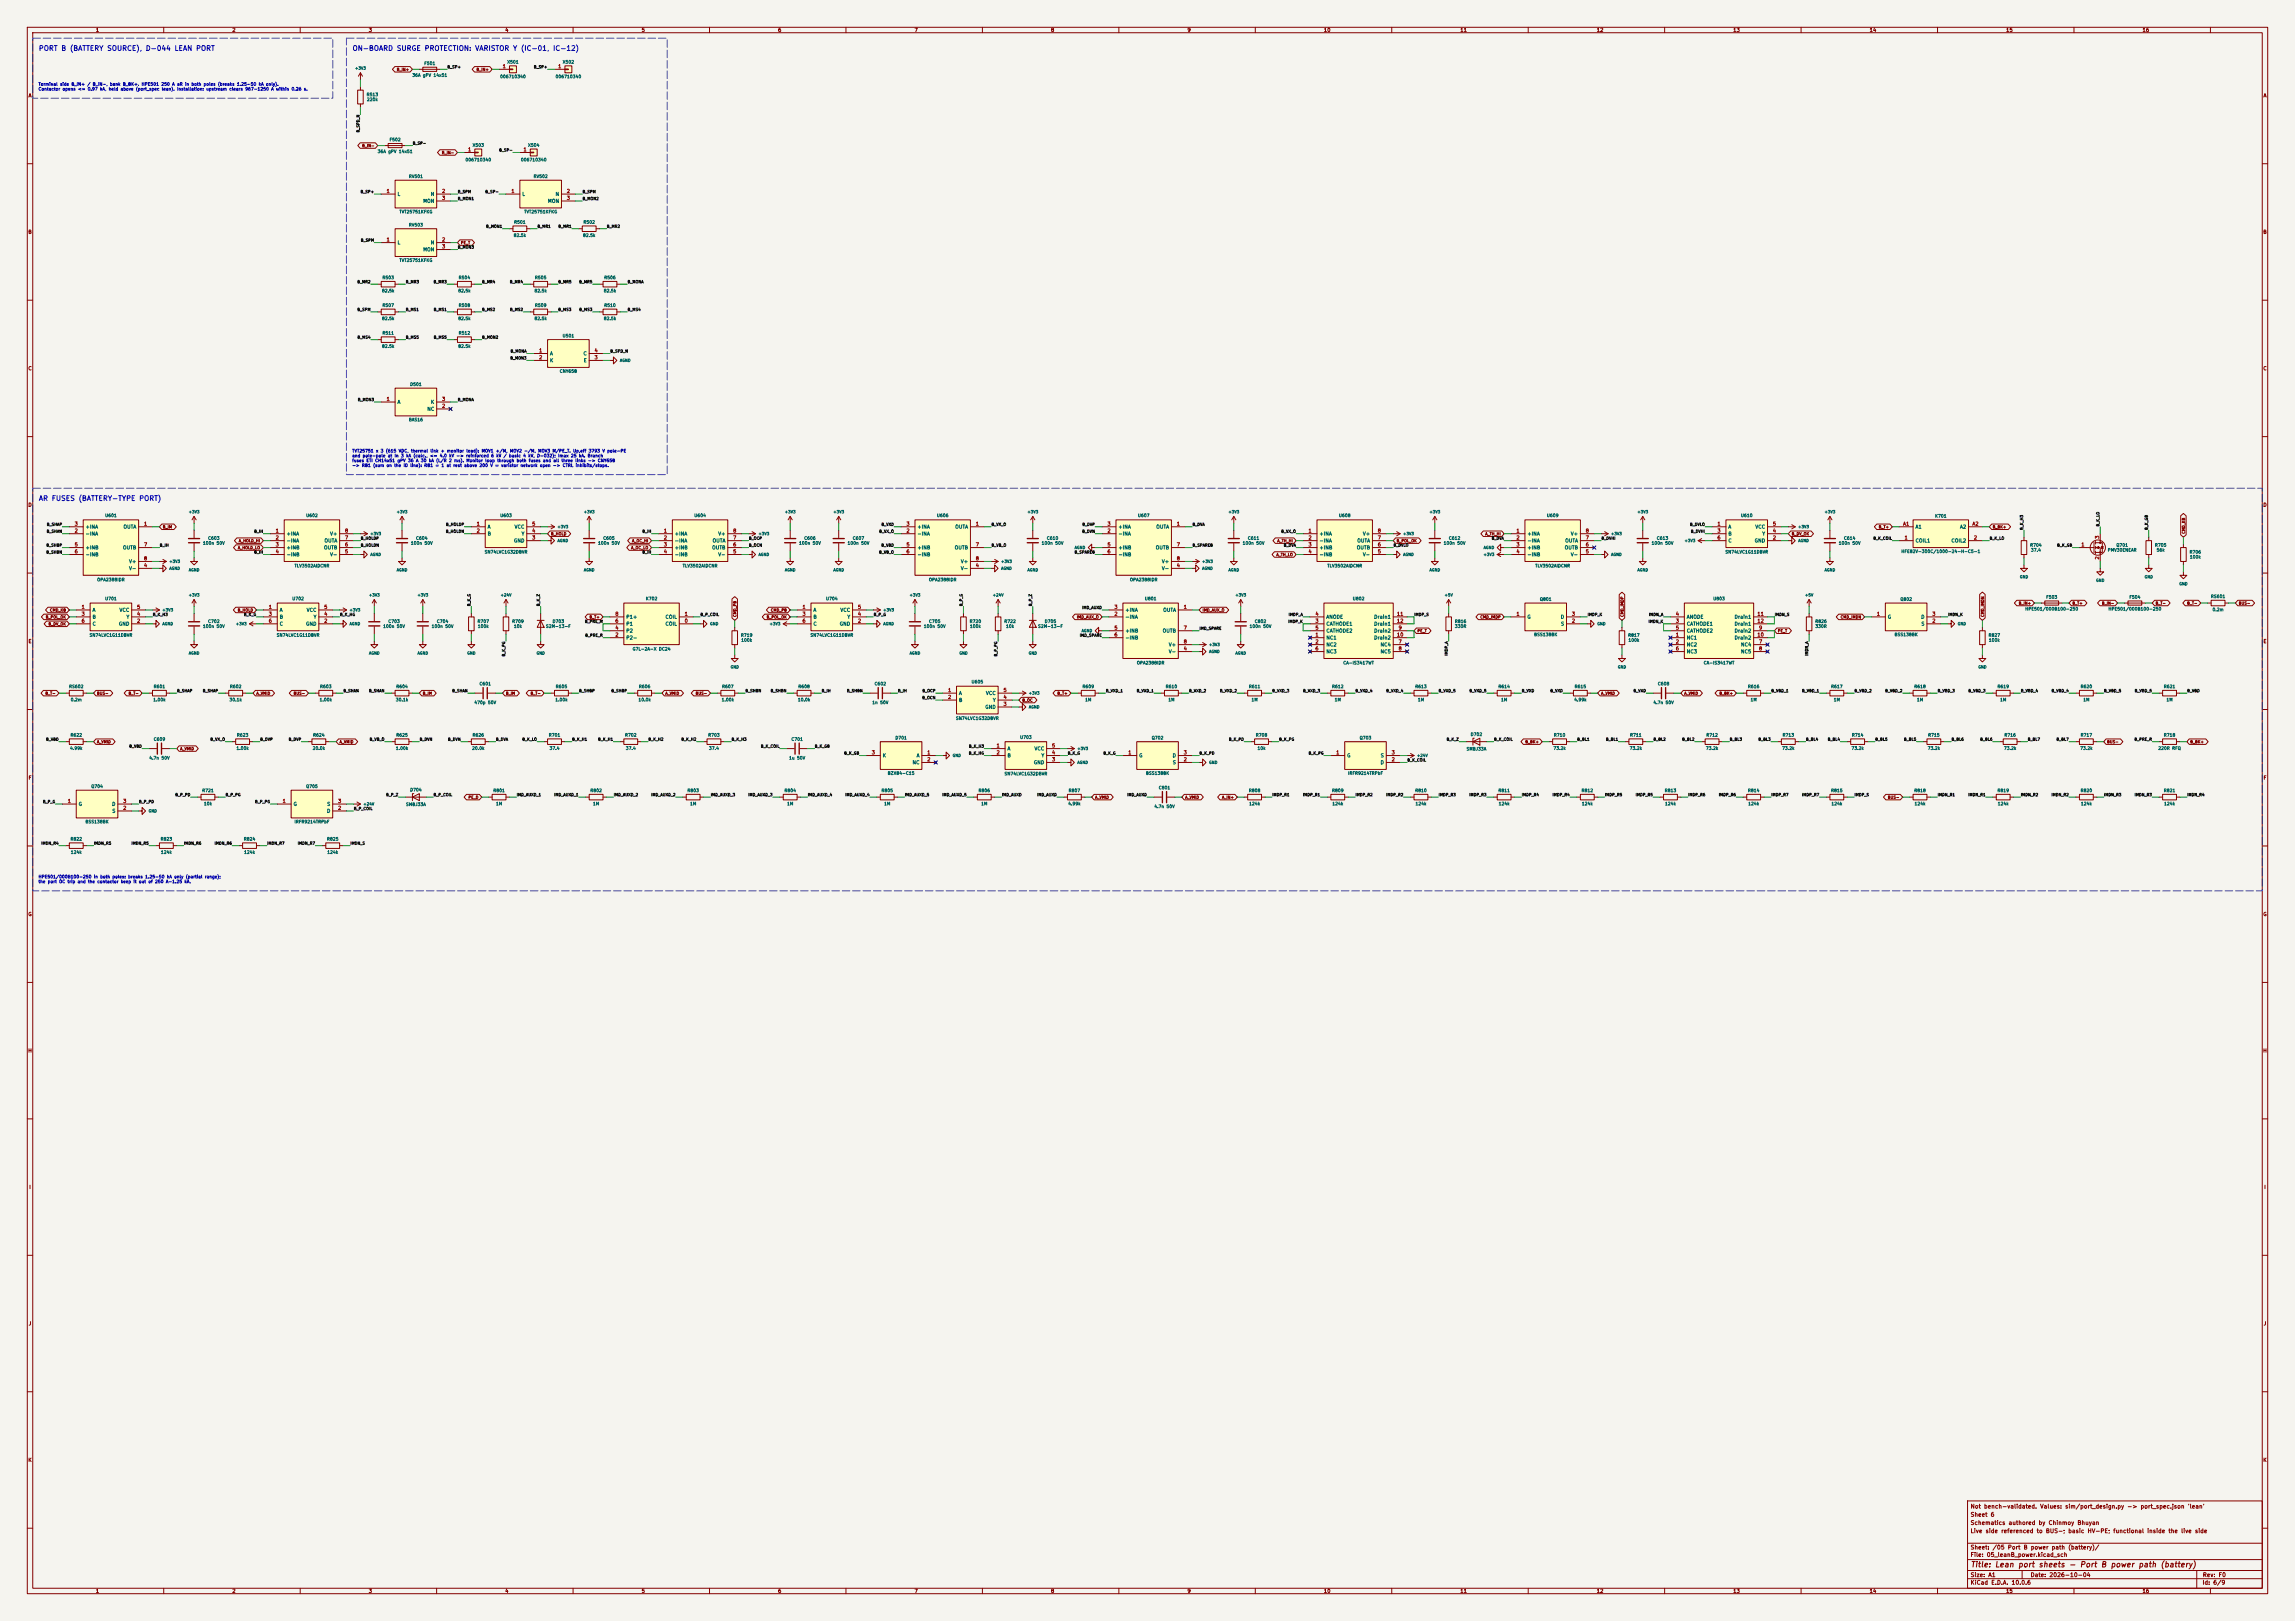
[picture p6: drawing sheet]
<svg xmlns="http://www.w3.org/2000/svg" width="841mm" height="594mm" viewBox="0 0 841 594" stroke-linecap="round" stroke-linejoin="round" font-family="sans-serif">
<defs><g id="words">
<text font-size="2" fill="#840000" x="722" y="574.8">Title: Lean port sheets - Port B power path (battery)</text>
<g font-size="1.8" fill="#0000c2">
<text x="14.1" y="19.1">PORT B (BATTERY SOURCE), D-044 LEAN PORT</text>
<text x="129" y="19.1">ON-BOARD SURGE PROTECTION: VARISTOR Y (IC-01, IC-12)</text>
<text x="14.1" y="184">AR FUSES (BATTERY-TYPE PORT)</text>
</g>
<g font-size="1.5" fill="#840000">
<text x="721.9" y="556.1">Sheet 6</text>
<text x="721.9" y="553.1">Not bench-validated. Values: sim/port_design.py -&gt; port_spec.json 'lean'</text>
<text x="721.9" y="562.1">Live side referenced to BUS-; basic HV-PE; functional inside the live side</text>
<text x="721.9" y="559.1">Schematics authored by Chinmoy Bhuyan</text>
<text x="721.9" y="568.1">Sheet: /05 Port B power path (battery)/</text>
<text x="721.9" y="570.8">File: 05_leanB_power.kicad_sch</text>
<text x="721.9" y="581">KiCad E.D.A. 10.0.6</text>
<text x="721.9" y="578.2">Size: A1</text>
<text x="743.9" y="578.2">Date: 2026-10-04</text>
<text x="806.9" y="581">Id: 6/9</text>
<text x="807" y="578.2">Rev: F0</text>
</g>
<g font-size="1.3" fill="#840000">
<text x="35" y="12">1</text>
<text x="85" y="12">2</text>
<text x="135" y="12">3</text>
<text x="185" y="12">4</text>
<text x="235" y="12">5</text>
<text x="285" y="12">6</text>
<text x="335" y="12">7</text>
<text x="385" y="12">8</text>
<text x="435" y="12">9</text>
<text x="485" y="12">10</text>
<text x="535" y="12">11</text>
<text x="585" y="12">12</text>
<text x="635" y="12">13</text>
<text x="685" y="12">14</text>
<text x="735" y="12">15</text>
<text x="785" y="12">16</text>
<text x="10.3" y="36">A</text>
<text x="829.3" y="36">A</text>
<text x="10.2" y="86">B</text>
<text x="829.2" y="86">B</text>
<text x="10.2" y="136">C</text>
<text x="829.2" y="136">C</text>
<text x="10.2" y="186">D</text>
<text x="829.2" y="186">D</text>
<text x="10.3" y="236">E</text>
<text x="829.3" y="236">E</text>
<text x="10.3" y="286">F</text>
<text x="829.3" y="286">F</text>
<text x="10.2" y="336">G</text>
<text x="829.2" y="336">G</text>
<text x="10.2" y="386">H</text>
<text x="829.2" y="386">H</text>
<text x="10.6" y="436">I</text>
<text x="829.6" y="436">I</text>
<text x="10.4" y="486">J</text>
<text x="829.4" y="486">J</text>
<text x="10.2" y="536">K</text>
<text x="829.2" y="536">K</text>
<text x="35" y="584">1</text>
<text x="85" y="584">2</text>
<text x="135" y="584">3</text>
<text x="185" y="584">4</text>
<text x="235" y="584">5</text>
<text x="285" y="584">6</text>
<text x="335" y="584">7</text>
<text x="385" y="584">8</text>
<text x="435" y="584">9</text>
<text x="485" y="584">10</text>
<text x="535" y="584">11</text>
<text x="585" y="584">12</text>
<text x="635" y="584">13</text>
<text x="685" y="584">14</text>
<text x="735" y="584">15</text>
<text x="785" y="584">16</text>
</g>
<g font-size="1.3" fill="#a90000">
<text x="184.1" y="25.3">1</text>
<text x="204.4" y="25.3">1</text>
<text x="171.4" y="55.7">1</text>
<text x="191.7" y="55.7">1</text>
<text x="141.5" y="71">1</text>
<text x="161.8" y="71">2</text>
<text x="187.2" y="71">1</text>
<text x="207.5" y="71">2</text>
<text x="161.8" y="73.5">3</text>
<text x="207.5" y="73.5">3</text>
<text x="141.5" y="88.8">1</text>
<text x="161.8" y="88.8">2</text>
<text x="161.8" y="91.3">3</text>
<text x="197.4" y="129.4">1</text>
<text x="197.4" y="131.9">2</text>
<text x="217.7" y="131.9">3</text>
<text x="217.7" y="129.4">4</text>
<text x="141.5" y="147.2">1</text>
<text x="161.8" y="149.7">2</text>
<text x="161.8" y="147.2">3</text>
<text x="27.2" y="195.4">2</text>
<text x="27.2" y="192.9">3</text>
<text x="52.6" y="192.9">1</text>
<text x="100.9" y="195.4">1</text>
<text x="100.9" y="198">2</text>
<text x="126.3" y="198">7</text>
<text x="126.3" y="195.4">8</text>
<text x="174.5" y="192.9">1</text>
<text x="174.5" y="195.4">2</text>
<text x="194.8" y="198">3</text>
<text x="194.8" y="195.4">4</text>
<text x="194.8" y="192.9">5</text>
<text x="243.1" y="195.4">1</text>
<text x="243.1" y="198">2</text>
<text x="268.5" y="198">7</text>
<text x="268.5" y="195.4">8</text>
<text x="332" y="195.4">2</text>
<text x="332" y="192.9">3</text>
<text x="357.4" y="192.9">1</text>
<text x="405.7" y="195.4">2</text>
<text x="405.7" y="192.9">3</text>
<text x="431.1" y="192.9">1</text>
<text x="479.3" y="195.4">1</text>
<text x="479.3" y="198">2</text>
<text x="504.7" y="198">7</text>
<text x="504.7" y="195.4">8</text>
<text x="555.5" y="195.4">1</text>
<text x="555.5" y="198">2</text>
<text x="580.9" y="198">7</text>
<text x="580.9" y="195.4">8</text>
<text x="629.2" y="192.9">1</text>
<text x="629.2" y="195.4">3</text>
<text x="629.2" y="198">6</text>
<text x="649.5" y="198">2</text>
<text x="649.5" y="195.4">4</text>
<text x="649.5" y="192.9">5</text>
<text x="697.2" y="192.9">A1</text>
<text x="697.8" y="198">1</text>
<text x="722.6" y="192.9">A2</text>
<text x="723.2" y="198">2</text>
<text x="769.5" y="197.6" transform="rotate(-90 769.5 197.6)">3</text>
<text x="27.2" y="200.5">5</text>
<text x="27.2" y="203.1">6</text>
<text x="52.6" y="200.5">7</text>
<text x="100.9" y="200.5">3</text>
<text x="100.9" y="203.1">4</text>
<text x="126.3" y="203.1">5</text>
<text x="126.3" y="200.5">6</text>
<text x="243.1" y="200.5">3</text>
<text x="243.1" y="203.1">4</text>
<text x="268.5" y="203.1">5</text>
<text x="268.5" y="200.5">6</text>
<text x="332" y="200.5">5</text>
<text x="332" y="203.1">6</text>
<text x="357.4" y="200.5">7</text>
<text x="405.7" y="200.5">5</text>
<text x="405.7" y="203.1">6</text>
<text x="431.1" y="200.5">7</text>
<text x="479.3" y="200.5">3</text>
<text x="479.3" y="203.1">4</text>
<text x="504.7" y="203.1">5</text>
<text x="504.7" y="200.5">6</text>
<text x="555.5" y="200.5">3</text>
<text x="555.5" y="203.1">4</text>
<text x="580.9" y="203.1">5</text>
<text x="580.9" y="200.5">6</text>
<text x="762.5" y="200.5">1</text>
<text x="52.6" y="208.1">4</text>
<text x="52.6" y="205.6">8</text>
<text x="357.4" y="208.1">4</text>
<text x="357.4" y="205.6">8</text>
<text x="431.1" y="208.1">4</text>
<text x="431.1" y="205.6">8</text>
<text x="769.5" y="205.2" transform="rotate(-90 769.5 205.2)">2</text>
<text x="29.7" y="223.4">1</text>
<text x="29.7" y="225.9">3</text>
<text x="50.1" y="225.9">4</text>
<text x="50.1" y="223.4">5</text>
<text x="98.3" y="223.4">1</text>
<text x="98.3" y="225.9">3</text>
<text x="118.6" y="225.9">4</text>
<text x="118.6" y="223.4">5</text>
<text x="225.3" y="225.9">8</text>
<text x="250.7" y="225.9">1</text>
<text x="293.9" y="223.4">1</text>
<text x="293.9" y="225.9">3</text>
<text x="314.2" y="225.9">4</text>
<text x="314.2" y="223.4">5</text>
<text x="408.2" y="225.9">2</text>
<text x="408.2" y="223.4">3</text>
<text x="433.6" y="223.4">1</text>
<text x="481.9" y="225.9">4</text>
<text x="511.7" y="225.9">11</text>
<text x="555.5" y="225.9">1</text>
<text x="575.8" y="225.9">3</text>
<text x="613.9" y="225.9">4</text>
<text x="643.8" y="225.9">11</text>
<text x="687.6" y="225.9">1</text>
<text x="707.9" y="225.9">3</text>
<text x="29.7" y="228.5">6</text>
<text x="50.1" y="228.5">2</text>
<text x="98.3" y="228.5">6</text>
<text x="118.6" y="228.5">2</text>
<text x="225.3" y="233.5">2</text>
<text x="225.3" y="231">4</text>
<text x="225.3" y="228.5">6</text>
<text x="250.7" y="228.5">0</text>
<text x="293.9" y="228.5">6</text>
<text x="314.2" y="228.5">2</text>
<text x="408.2" y="231">5</text>
<text x="408.2" y="233.5">6</text>
<text x="433.6" y="231">7</text>
<text x="481.9" y="233.5">1</text>
<text x="481.9" y="228.5">3</text>
<text x="481.9" y="231">5</text>
<text x="511.7" y="233.5">10</text>
<text x="511.7" y="228.5">12</text>
<text x="512.3" y="231">9</text>
<text x="575.8" y="228.5">2</text>
<text x="613.9" y="233.5">1</text>
<text x="613.9" y="228.5">3</text>
<text x="613.9" y="231">5</text>
<text x="643.8" y="233.5">10</text>
<text x="643.8" y="228.5">12</text>
<text x="644.4" y="231">9</text>
<text x="707.9" y="228.5">2</text>
<text x="433.6" y="238.6">4</text>
<text x="433.6" y="236.1">8</text>
<text x="481.9" y="236.1">2</text>
<text x="481.9" y="238.6">6</text>
<text x="512.3" y="236.1">7</text>
<text x="512.3" y="238.6">8</text>
<text x="613.9" y="236.1">2</text>
<text x="613.9" y="238.6">6</text>
<text x="644.4" y="236.1">7</text>
<text x="644.4" y="238.6">8</text>
<text x="347.2" y="253.9">1</text>
<text x="347.2" y="256.4">2</text>
<text x="367.6" y="256.4">4</text>
<text x="367.6" y="253.9">5</text>
<text x="367.6" y="258.9">3</text>
<text x="365" y="274.2">1</text>
<text x="385.3" y="274.2">5</text>
<text x="319.3" y="276.7">3</text>
<text x="339.6" y="276.7">1</text>
<text x="339.6" y="279.3">2</text>
<text x="365" y="276.7">2</text>
<text x="385.3" y="279.3">3</text>
<text x="385.3" y="276.7">4</text>
<text x="413.3" y="276.7">1</text>
<text x="433.6" y="279.3">2</text>
<text x="433.6" y="276.7">3</text>
<text x="489.5" y="276.7">1</text>
<text x="509.8" y="279.3">2</text>
<text x="509.8" y="276.7">3</text>
<text x="24.7" y="294.5">1</text>
<text x="45" y="297">2</text>
<text x="45" y="294.5">3</text>
<text x="103.4" y="294.5">1</text>
<text x="123.7" y="297">2</text>
<text x="123.7" y="294.5">3</text>
</g>
<g font-size="1.3" fill="#006464">
<text x="145.5" y="72.1">L</text>
<text x="154.9" y="74.6">MON</text>
<text x="157.7" y="72.1">N</text>
<text x="191.2" y="72.1">L</text>
<text x="200.6" y="74.6">MON</text>
<text x="203.4" y="72.1">N</text>
<text x="145.5" y="89.9">L</text>
<text x="157.7" y="89.9">N</text>
<text x="154.9" y="92.4">MON</text>
<text x="201.4" y="130.5">A</text>
<text x="213.6" y="130.5">C</text>
<text x="201.4" y="133">K</text>
<text x="213.8" y="133">E</text>
<text x="145.5" y="148.3">A</text>
<text x="157.8" y="148.3">K</text>
<text x="156.4" y="150.8">NC</text>
<text x="31.2" y="196.5">-INA</text>
<text x="31.2" y="194">+INA</text>
<text x="45.1" y="194">OUTA</text>
<text x="104.9" y="196.5">+INA</text>
<text x="120.8" y="196.5">V+</text>
<text x="178.5" y="194">A</text>
<text x="178.5" y="196.5">B</text>
<text x="188.4" y="194">VCC</text>
<text x="191" y="196.5">Y</text>
<text x="247.1" y="196.5">+INA</text>
<text x="263" y="196.5">V+</text>
<text x="336" y="196.5">-INA</text>
<text x="336" y="194">+INA</text>
<text x="349.9" y="194">OUTA</text>
<text x="409.7" y="196.5">-INA</text>
<text x="409.7" y="194">+INA</text>
<text x="423.6" y="194">OUTA</text>
<text x="483.3" y="196.5">+INA</text>
<text x="499.3" y="196.5">V+</text>
<text x="559.5" y="196.5">+INA</text>
<text x="575.5" y="196.5">V+</text>
<text x="633.2" y="194">A</text>
<text x="633.2" y="196.5">B</text>
<text x="643.1" y="194">VCC</text>
<text x="645.6" y="196.5">Y</text>
<text x="701.8" y="194">A1</text>
<text x="718.1" y="194">A2</text>
<text x="31.2" y="201.6">+INB</text>
<text x="44.9" y="201.6">OUTB</text>
<text x="104.9" y="199.1">-INA</text>
<text x="104.9" y="201.6">+INB</text>
<text x="118.6" y="201.6">OUTB</text>
<text x="118.8" y="199.1">OUTA</text>
<text x="188.2" y="199.1">GND</text>
<text x="247.1" y="199.1">-INA</text>
<text x="247.1" y="201.6">+INB</text>
<text x="260.8" y="201.6">OUTB</text>
<text x="261" y="199.1">OUTA</text>
<text x="336" y="201.6">+INB</text>
<text x="349.7" y="201.6">OUTB</text>
<text x="409.7" y="201.6">+INB</text>
<text x="423.4" y="201.6">OUTB</text>
<text x="483.3" y="199.1">-INA</text>
<text x="483.3" y="201.6">+INB</text>
<text x="497" y="201.6">OUTB</text>
<text x="497.2" y="199.1">OUTA</text>
<text x="559.5" y="199.1">-INA</text>
<text x="559.5" y="201.6">+INB</text>
<text x="573.2" y="201.6">OUTB</text>
<text x="573.4" y="199.1">OUTA</text>
<text x="633.2" y="199.1">C</text>
<text x="642.8" y="199.1">GND</text>
<text x="701.8" y="199.1">COIL1</text>
<text x="714.9" y="199.1">COIL2</text>
<text x="31.2" y="204.2">-INB</text>
<text x="47.1" y="209.2">V-</text>
<text x="47.1" y="206.7">V+</text>
<text x="104.9" y="204.2">-INB</text>
<text x="120.8" y="204.2">V-</text>
<text x="247.1" y="204.2">-INB</text>
<text x="263" y="204.2">V-</text>
<text x="336" y="204.2">-INB</text>
<text x="351.9" y="209.2">V-</text>
<text x="351.9" y="206.7">V+</text>
<text x="409.7" y="204.2">-INB</text>
<text x="425.6" y="209.2">V-</text>
<text x="425.6" y="206.7">V+</text>
<text x="483.3" y="204.2">-INB</text>
<text x="499.3" y="204.2">V-</text>
<text x="559.5" y="204.2">-INB</text>
<text x="575.5" y="204.2">V-</text>
<text x="33.8" y="224.5">A</text>
<text x="33.8" y="227">B</text>
<text x="43.6" y="224.5">VCC</text>
<text x="46.2" y="227">Y</text>
<text x="102.3" y="224.5">A</text>
<text x="102.3" y="227">B</text>
<text x="112.2" y="224.5">VCC</text>
<text x="114.8" y="227">Y</text>
<text x="229.3" y="227">P1+</text>
<text x="243.7" y="227">COIL</text>
<text x="297.9" y="224.5">A</text>
<text x="297.9" y="227">B</text>
<text x="307.8" y="224.5">VCC</text>
<text x="310.3" y="227">Y</text>
<text x="412.2" y="227">-INA</text>
<text x="412.2" y="224.5">+INA</text>
<text x="426.1" y="224.5">OUTA</text>
<text x="485.9" y="227">ANODE</text>
<text x="503.4" y="227">Drain1</text>
<text x="559.5" y="227">G</text>
<text x="571.8" y="227">D</text>
<text x="618" y="227">ANODE</text>
<text x="635.5" y="227">Drain1</text>
<text x="691.6" y="227">G</text>
<text x="703.9" y="227">D</text>
<text x="33.8" y="229.6">C</text>
<text x="43.4" y="229.6">GND</text>
<text x="102.3" y="229.6">C</text>
<text x="112" y="229.6">GND</text>
<text x="229.3" y="232.1">P2</text>
<text x="229.3" y="229.6">P1</text>
<text x="243.7" y="229.6">COIL</text>
<text x="297.9" y="229.6">C</text>
<text x="307.6" y="229.6">GND</text>
<text x="412.2" y="232.1">+INB</text>
<text x="425.9" y="232.1">OUTB</text>
<text x="485.9" y="229.6">CATHODE1</text>
<text x="485.9" y="232.1">CATHODE2</text>
<text x="503.4" y="232.1">Drain2</text>
<text x="503.4" y="229.6">Drain1</text>
<text x="571.8" y="229.6">S</text>
<text x="618" y="229.6">CATHODE1</text>
<text x="618" y="232.1">CATHODE2</text>
<text x="635.5" y="232.1">Drain2</text>
<text x="635.5" y="229.6">Drain1</text>
<text x="703.9" y="229.6">S</text>
<text x="229.3" y="234.6">P2-</text>
<text x="412.2" y="234.6">-INB</text>
<text x="428.1" y="239.7">V-</text>
<text x="428.1" y="237.2">V+</text>
<text x="485.9" y="234.6">NC1</text>
<text x="485.9" y="237.2">NC2</text>
<text x="485.9" y="239.7">NC3</text>
<text x="503.4" y="234.6">Drain2</text>
<text x="505.7" y="237.2">NC4</text>
<text x="505.7" y="239.7">NC5</text>
<text x="618" y="234.6">NC1</text>
<text x="618" y="237.2">NC2</text>
<text x="618" y="239.7">NC3</text>
<text x="635.5" y="234.6">Drain2</text>
<text x="637.8" y="237.2">NC4</text>
<text x="637.8" y="239.7">NC5</text>
<text x="351.3" y="255">A</text>
<text x="351.3" y="257.5">B</text>
<text x="361.1" y="255">VCC</text>
<text x="363.7" y="257.5">Y</text>
<text x="360.9" y="260">GND</text>
<text x="369" y="275.3">A</text>
<text x="378.9" y="275.3">VCC</text>
<text x="323.3" y="277.8">K</text>
<text x="334.2" y="280.4">NC</text>
<text x="335.7" y="277.8">A</text>
<text x="369" y="277.8">B</text>
<text x="378.7" y="280.4">GND</text>
<text x="381.5" y="277.8">Y</text>
<text x="417.3" y="277.8">G</text>
<text x="429.5" y="277.8">D</text>
<text x="429.6" y="280.4">S</text>
<text x="493.5" y="277.8">G</text>
<text x="505.7" y="280.4">D</text>
<text x="505.8" y="277.8">S</text>
<text x="28.7" y="295.6">G</text>
<text x="40.9" y="295.6">D</text>
<text x="41" y="298.1">S</text>
<text x="107.4" y="295.6">G</text>
<text x="119.7" y="298.1">D</text>
<text x="119.7" y="295.6">S</text>
</g>
<g font-size="1.1" fill="#006464">
<text x="185.8" y="23.6">X501</text>
<text x="206.1" y="23.6">X502</text>
<text x="151" y="28.4">36A gPV 14x51</text>
<text x="155.3" y="24.1">F501</text>
<text x="183.1" y="28.9">006710340</text>
<text x="203.5" y="28.9">006710340</text>
<text x="134.2" y="35.5">R513</text>
<text x="134.3" y="37.3">220k</text>
<text x="142.6" y="52">F502</text>
<text x="138.3" y="56.3">36A gPV 14x51</text>
<text x="170.4" y="59.4">006710340</text>
<text x="173.1" y="54">X503</text>
<text x="190.8" y="59.4">006710340</text>
<text x="193.4" y="54">X504</text>
<text x="149.7" y="65.5">RV501</text>
<text x="195.4" y="65.5">RV502</text>
<text x="146.2" y="78.4">TVT25751KFKG</text>
<text x="149.7" y="83.2">RV503</text>
<text x="188.3" y="82.2">R501</text>
<text x="192" y="78.4">TVT25751KFKG</text>
<text x="213.7" y="82.2">R502</text>
<text x="188.1" y="87.1">82.5k</text>
<text x="213.5" y="87.1">82.5k</text>
<text x="146.2" y="96.2">TVT25751KFKG</text>
<text x="139.9" y="107.4">82.5k</text>
<text x="140" y="102.6">R503</text>
<text x="167.8" y="107.4">82.5k</text>
<text x="167.9" y="102.6">R504</text>
<text x="195.7" y="107.4">82.5k</text>
<text x="195.9" y="102.6">R505</text>
<text x="221.1" y="107.4">82.5k</text>
<text x="221.3" y="102.6">R506</text>
<text x="140" y="112.7">R507</text>
<text x="167.9" y="112.7">R508</text>
<text x="195.9" y="112.7">R509</text>
<text x="221.3" y="112.7">R510</text>
<text x="139.9" y="117.5">82.5k</text>
<text x="167.8" y="117.5">82.5k</text>
<text x="195.7" y="117.5">82.5k</text>
<text x="221.1" y="117.5">82.5k</text>
<text x="140" y="122.9">R511</text>
<text x="167.9" y="122.9">R512</text>
<text x="206" y="123.9">U501</text>
<text x="139.9" y="127.7">82.5k</text>
<text x="167.8" y="127.7">82.5k</text>
<text x="205" y="136.9">CNY65B</text>
<text x="150.2" y="141.7">D501</text>
<text x="149.7" y="154.6">BAS16</text>
<text x="38.4" y="189.7">U601</text>
<text x="112" y="189.7">U602</text>
<text x="183.2" y="189.7">U603</text>
<text x="254.3" y="189.7">U604</text>
<text x="343.2" y="189.7">U606</text>
<text x="416.8" y="189.7">U607</text>
<text x="490.5" y="189.7">U608</text>
<text x="566.7" y="189.7">U609</text>
<text x="637.8" y="189.7">U610</text>
<text x="709" y="189.9">K701</text>
<text x="74.2" y="199.9">100n 50V</text>
<text x="76.1" y="198">C603</text>
<text x="150.4" y="199.9">100n 50V</text>
<text x="152.3" y="198">C604</text>
<text x="177.5" y="203.1">SN74LVC1G32DBVR</text>
<text x="219" y="199.9">100n 50V</text>
<text x="220.9" y="198">C605</text>
<text x="292.7" y="199.9">100n 50V</text>
<text x="294.6" y="198">C606</text>
<text x="310.5" y="199.9">100n 50V</text>
<text x="312.3" y="198">C607</text>
<text x="381.6" y="199.9">100n 50V</text>
<text x="383.5" y="198">C610</text>
<text x="455.2" y="199.9">100n 50V</text>
<text x="457.1" y="198">C611</text>
<text x="528.9" y="199.9">100n 50V</text>
<text x="530.8" y="198">C612</text>
<text x="605.1" y="199.9">100n 50V</text>
<text x="607" y="198">C613</text>
<text x="632.1" y="203.1">SN74LVC1G11DBVR</text>
<text x="673.7" y="199.9">100n 50V</text>
<text x="675.6" y="198">C614</text>
<text x="696.6" y="202.9">HFE82V-300C/1000-24-H-C5-1</text>
<text x="743.8" y="200.6">R704</text>
<text x="744.1" y="202.4">37.4</text>
<text x="772.2" y="202.4">PMV30ENEAR</text>
<text x="775.4" y="200.6">Q701</text>
<text x="789.5" y="200.6">R705</text>
<text x="790.2" y="202.4">56k</text>
<text x="802.2" y="203.1">R706</text>
<text x="107.8" y="208.2">TLV3502AIDCNR</text>
<text x="250" y="208.2">TLV3502AIDCNR</text>
<text x="486.3" y="208.2">TLV3502AIDCNR</text>
<text x="562.5" y="208.2">TLV3502AIDCNR</text>
<text x="802.3" y="204.9">100k</text>
<text x="35.5" y="213.3">OPA2388IDR</text>
<text x="340.3" y="213.3">OPA2388IDR</text>
<text x="413.9" y="213.3">OPA2388IDR</text>
<text x="38.4" y="220.2">U701</text>
<text x="107" y="220.2">U702</text>
<text x="236.5" y="220.2">K702</text>
<text x="302.5" y="220.2">U704</text>
<text x="419.4" y="220.2">U801</text>
<text x="495.6" y="220.2">U802</text>
<text x="564.2" y="220.4">Q801</text>
<text x="627.7" y="220.2">U803</text>
<text x="696.2" y="220.4">Q802</text>
<text x="749.7" y="219.6">F503</text>
<text x="780.2" y="219.6">F504</text>
<text x="810" y="219.4">RS601</text>
<text x="742" y="224">HPE501/000B100-250</text>
<text x="772.5" y="224">HPE501/000B100-250</text>
<text x="810.6" y="224.2">0.2m</text>
<text x="32.7" y="233.6">SN74LVC1G11DBVR</text>
<text x="74.2" y="230.3">100n 50V</text>
<text x="76.1" y="228.5">C702</text>
<text x="101.3" y="233.6">SN74LVC1G11DBVR</text>
<text x="140.3" y="230.3">100n 50V</text>
<text x="142.2" y="228.5">C703</text>
<text x="158.1" y="230.3">100n 50V</text>
<text x="159.9" y="228.5">C704</text>
<text x="174.9" y="228.5">R707</text>
<text x="175" y="230.3">100k</text>
<text x="187.6" y="228.5">R709</text>
<text x="188.2" y="230.3">10k</text>
<text x="199.9" y="230.3">S2M-13-F</text>
<text x="202.4" y="228.5">D703</text>
<text x="271.4" y="233.6">R719</text>
<text x="296.8" y="233.6">SN74LVC1G11DBVR</text>
<text x="338.4" y="230.3">100n 50V</text>
<text x="340.3" y="228.5">C705</text>
<text x="355.2" y="228.5">R720</text>
<text x="355.3" y="230.3">100k</text>
<text x="367.9" y="228.5">R722</text>
<text x="368.5" y="230.3">10k</text>
<text x="380.3" y="230.3">S2M-13-F</text>
<text x="382.7" y="228.5">D705</text>
<text x="457.8" y="230.3">100n 50V</text>
<text x="459.7" y="228.5">C802</text>
<text x="533" y="228.5">R816</text>
<text x="533" y="230.3">330R</text>
<text x="562" y="233.4">BSS138BK</text>
<text x="596.5" y="233.6">R817</text>
<text x="665.1" y="228.5">R826</text>
<text x="665.1" y="230.3">330R</text>
<text x="694.1" y="233.4">BSS138BK</text>
<text x="728.6" y="233.6">R827</text>
<text x="231.7" y="238.7">G7L-2A-X DC24</text>
<text x="271.5" y="235.4">100k</text>
<text x="596.6" y="235.4">100k</text>
<text x="728.7" y="235.4">100k</text>
<text x="416.5" y="243.7">OPA2388IDR</text>
<text x="492.1" y="243.7">CA-IS3417WT</text>
<text x="624.2" y="243.7">CA-IS3417WT</text>
<text x="175.6" y="251.4">C601</text>
<text x="320.3" y="251.4">C602</text>
<text x="355.9" y="250.7">U605</text>
<text x="607.4" y="251.4">C608</text>
<text x="25.2" y="252.4">RS602</text>
<text x="25.8" y="257.2">0.2m</text>
<text x="56" y="257.2">1.00k</text>
<text x="56.2" y="252.4">R601</text>
<text x="84" y="257.2">30.1k</text>
<text x="84.1" y="252.4">R602</text>
<text x="117" y="257.2">1.00k</text>
<text x="117.1" y="252.4">R603</text>
<text x="144.9" y="257.2">30.1k</text>
<text x="145.1" y="252.4">R604</text>
<text x="203.4" y="257.2">1.00k</text>
<text x="203.5" y="252.4">R605</text>
<text x="233.8" y="257.2">10.0k</text>
<text x="234" y="252.4">R606</text>
<text x="264.3" y="257.2">1.00k</text>
<text x="264.5" y="252.4">R607</text>
<text x="292.3" y="257.2">10.0k</text>
<text x="292.4" y="252.4">R608</text>
<text x="396.5" y="252.4">R609</text>
<text x="397.5" y="257.2">1M</text>
<text x="427" y="252.4">R610</text>
<text x="428" y="257.2">1M</text>
<text x="457.5" y="252.4">R611</text>
<text x="458.5" y="257.2">1M</text>
<text x="488" y="252.4">R612</text>
<text x="489" y="257.2">1M</text>
<text x="518.5" y="252.4">R613</text>
<text x="519.4" y="257.2">1M</text>
<text x="548.9" y="252.4">R614</text>
<text x="549.9" y="257.2">1M</text>
<text x="576.7" y="257.2">4.99k</text>
<text x="576.9" y="252.4">R615</text>
<text x="640.4" y="252.4">R616</text>
<text x="641.4" y="257.2">1M</text>
<text x="670.9" y="252.4">R617</text>
<text x="671.8" y="257.2">1M</text>
<text x="701.3" y="252.4">R618</text>
<text x="702.3" y="257.2">1M</text>
<text x="731.8" y="252.4">R619</text>
<text x="732.8" y="257.2">1M</text>
<text x="762.3" y="252.4">R620</text>
<text x="763.3" y="257.2">1M</text>
<text x="792.8" y="252.4">R621</text>
<text x="793.8" y="257.2">1M</text>
<text x="173.7" y="258.3">470p 50V</text>
<text x="319.5" y="258.3">1n 50V</text>
<text x="605.7" y="258.3">4.7n 50V</text>
<text x="350.2" y="264.1">SN74LVC1G32DBVR</text>
<text x="538.8" y="269.9">D702</text>
<text x="25.6" y="275">4.99k</text>
<text x="25.7" y="270.2">R622</text>
<text x="56.2" y="271.7">C609</text>
<text x="86.5" y="275">1.00k</text>
<text x="86.7" y="270.2">R623</text>
<text x="114.5" y="275">20.0k</text>
<text x="114.6" y="270.2">R624</text>
<text x="144.9" y="275">1.00k</text>
<text x="145.1" y="270.2">R625</text>
<text x="172.9" y="275">20.0k</text>
<text x="173" y="270.2">R626</text>
<text x="201" y="270.2">R701</text>
<text x="201.3" y="275">37.4</text>
<text x="228.9" y="270.2">R702</text>
<text x="229.2" y="275">37.4</text>
<text x="259.4" y="270.2">R703</text>
<text x="259.7" y="275">37.4</text>
<text x="289.9" y="271.7">C701</text>
<text x="328" y="271.2">D701</text>
<text x="373.7" y="271">U703</text>
<text x="421.9" y="271.2">Q702</text>
<text x="460" y="270.2">R708</text>
<text x="460.7" y="275">10k</text>
<text x="498.1" y="271.2">Q703</text>
<text x="537.3" y="275.3">SMBJ33A</text>
<text x="569.1" y="275">73.2k</text>
<text x="569.3" y="270.2">R710</text>
<text x="597.1" y="275">73.2k</text>
<text x="597.2" y="270.2">R711</text>
<text x="625" y="275">73.2k</text>
<text x="625.1" y="270.2">R712</text>
<text x="652.9" y="275">73.2k</text>
<text x="653.1" y="270.2">R713</text>
<text x="678.3" y="275">73.2k</text>
<text x="678.5" y="270.2">R714</text>
<text x="706.3" y="275">73.2k</text>
<text x="706.4" y="270.2">R715</text>
<text x="734.2" y="275">73.2k</text>
<text x="734.4" y="270.2">R716</text>
<text x="762.2" y="275">73.2k</text>
<text x="762.3" y="270.2">R717</text>
<text x="790.8" y="275">220R RFQ</text>
<text x="792.8" y="270.2">R718</text>
<text x="54.6" y="278.6">4.7n 50V</text>
<text x="289" y="278.6">1u 50V</text>
<text x="325.2" y="284.2">BZX84-C15</text>
<text x="368" y="284.4">SN74LVC1G32DBVR</text>
<text x="419.8" y="284.2">BSS138BK</text>
<text x="493.9" y="284.2">IRFR9214TRPbF</text>
<text x="33.3" y="289">Q704</text>
<text x="74" y="290.5">R721</text>
<text x="112" y="289">Q705</text>
<text x="150.2" y="290.3">D704</text>
<text x="180.6" y="290.5">R801</text>
<text x="216.2" y="290.5">R802</text>
<text x="251.8" y="290.5">R803</text>
<text x="287.3" y="290.5">R804</text>
<text x="322.9" y="290.5">R805</text>
<text x="358.4" y="290.5">R806</text>
<text x="391.5" y="290.5">R807</text>
<text x="424.5" y="289.5">C801</text>
<text x="457.5" y="290.5">R808</text>
<text x="488" y="290.5">R809</text>
<text x="518.5" y="290.5">R810</text>
<text x="548.9" y="290.5">R811</text>
<text x="579.4" y="290.5">R812</text>
<text x="609.9" y="290.5">R813</text>
<text x="640.4" y="290.5">R814</text>
<text x="670.9" y="290.5">R815</text>
<text x="701.3" y="290.5">R818</text>
<text x="731.8" y="290.5">R819</text>
<text x="762.3" y="290.5">R820</text>
<text x="792.8" y="290.5">R821</text>
<text x="74.6" y="295.3">10k</text>
<text x="148.6" y="295.6">SMBJ33A</text>
<text x="181.6" y="295.3">1M</text>
<text x="217.2" y="295.3">1M</text>
<text x="252.7" y="295.3">1M</text>
<text x="288.3" y="295.3">1M</text>
<text x="323.9" y="295.3">1M</text>
<text x="359.4" y="295.3">1M</text>
<text x="391.3" y="295.3">4.99k</text>
<text x="422.9" y="296.4">4.7n 50V</text>
<text x="457.6" y="295.3">124k</text>
<text x="488.1" y="295.3">124k</text>
<text x="518.6" y="295.3">124k</text>
<text x="549.1" y="295.3">124k</text>
<text x="579.5" y="295.3">124k</text>
<text x="610" y="295.3">124k</text>
<text x="640.5" y="295.3">124k</text>
<text x="671" y="295.3">124k</text>
<text x="701.5" y="295.3">124k</text>
<text x="731.9" y="295.3">124k</text>
<text x="762.4" y="295.3">124k</text>
<text x="792.9" y="295.3">124k</text>
<text x="31.2" y="302">BSS138BK</text>
<text x="107.8" y="302">IRFR9214TRPbF</text>
<text x="25.7" y="308.3">R822</text>
<text x="58.7" y="308.3">R823</text>
<text x="89.2" y="308.3">R824</text>
<text x="119.7" y="308.3">R825</text>
<text x="25.8" y="313.1">124k</text>
<text x="58.8" y="313.1">124k</text>
<text x="89.3" y="313.1">124k</text>
<text x="119.8" y="313.1">124k</text>
</g>
<g font-size="1.1" fill="#0000c2">
<text x="14" y="31.7">Terminal side B_IN+ / B_IN-, bank B_BK+. HPE501 250 A aR in both poles (breaks 1.25-50 kA only).</text>
<text x="14" y="33.4">Contactor opens &lt;= 0.97 kA, held above (port_spec lean). Installation: upstream clears 967-1250 A within 0.26 s.</text>
<text x="128.9" y="166.1">TVT25751 x 3 (615 VDC, thermal link + monitor lead): MOV1 +/M, MOV2 -/M, MOV3 M/PE_T. Up,eff 3793 V pole-PE</text>
<text x="128.9" y="167.8">and pole-pole at In 3 kA (calc., &lt;= 4.0 kV -&gt; reinforced 6 kV / basic 4 kV, D-032); Imax 25 kA. Branch</text>
<text x="128.9" y="169.6">fuses ETI CH14x51 gPV 36 A 30 kA (L/R 2 ms). Monitor loop through both fuses and all three links -&gt; CNY65B</text>
<text x="128.9" y="171.4">-&gt; RB1 (sum on the ID line): RB1 = 1 at rest above 200 V = varistor network open -&gt; CTRL inhibits/stops.</text>
<text x="14" y="322.1">HPE501/000B100-250 in both poles: breaks 1.25-50 kA only (partial range);</text>
<text x="14" y="323.9">the port OC trip and the contactor keep it out of 250 A-1.25 kA.</text>
</g>
<g font-size="1" fill="#006464">
<text x="130" y="25.8">+3V3</text>
<text x="227" y="132.8">AGND</text>
<text x="69" y="188.3">+3V3</text>
<text x="145.2" y="188.3">+3V3</text>
<text x="213.8" y="188.3">+3V3</text>
<text x="287.5" y="188.3">+3V3</text>
<text x="305.2" y="188.3">+3V3</text>
<text x="376.4" y="188.3">+3V3</text>
<text x="450" y="188.3">+3V3</text>
<text x="523.7" y="188.3">+3V3</text>
<text x="599.9" y="188.3">+3V3</text>
<text x="668.5" y="188.3">+3V3</text>
<text x="135.6" y="196.3">+3V3</text>
<text x="204.1" y="193.8">+3V3</text>
<text x="277.8" y="196.3">+3V3</text>
<text x="514" y="196.3">+3V3</text>
<text x="590.2" y="196.3">+3V3</text>
<text x="658.8" y="193.8">+3V3</text>
<text x="135.6" y="204">AGND</text>
<text x="204.2" y="198.9">AGND</text>
<text x="277.8" y="204">AGND</text>
<text x="393.7" y="201.4">AGND</text>
<text x="514.1" y="204">AGND</text>
<text x="543.5" y="204">+3V3</text>
<text x="543.5" y="201.4">AGND</text>
<text x="590.3" y="204">AGND</text>
<text x="617.2" y="198.9">+3V3</text>
<text x="658.8" y="198.9">AGND</text>
<text x="61.9" y="206.5">+3V3</text>
<text x="61.9" y="209">AGND</text>
<text x="69.1" y="209.6">AGND</text>
<text x="145.3" y="209.6">AGND</text>
<text x="213.8" y="209.6">AGND</text>
<text x="287.5" y="209.6">AGND</text>
<text x="305.3" y="209.6">AGND</text>
<text x="366.7" y="206.5">+3V3</text>
<text x="366.7" y="209">AGND</text>
<text x="376.4" y="209.6">AGND</text>
<text x="440.4" y="206.5">+3V3</text>
<text x="440.4" y="209">AGND</text>
<text x="450.1" y="209.6">AGND</text>
<text x="523.7" y="209.6">AGND</text>
<text x="599.9" y="209.6">AGND</text>
<text x="668.5" y="209.6">AGND</text>
<text x="740.1" y="212.2">GND</text>
<text x="768" y="213.4">GND</text>
<text x="785.8" y="212.2">GND</text>
<text x="798.5" y="214.7">GND</text>
<text x="69" y="218.8">+3V3</text>
<text x="135.1" y="218.8">+3V3</text>
<text x="152.8" y="218.8">+3V3</text>
<text x="183.3" y="218.8">+24V</text>
<text x="333.2" y="218.8">+3V3</text>
<text x="363.7" y="218.8">+24V</text>
<text x="452.6" y="218.8">+3V3</text>
<text x="529.2" y="218.8">+5V</text>
<text x="661.3" y="218.8">+5V</text>
<text x="59.4" y="224.3">+3V3</text>
<text x="127.9" y="224.3">+3V3</text>
<text x="323.5" y="224.3">+3V3</text>
<text x="59.4" y="229.4">AGND</text>
<text x="86.3" y="229.4">+3V3</text>
<text x="128" y="229.4">AGND</text>
<text x="260.1" y="229.4">GND</text>
<text x="281.9" y="229.4">+3V3</text>
<text x="323.6" y="229.4">AGND</text>
<text x="396.2" y="231.9">AGND</text>
<text x="585.2" y="229.4">GND</text>
<text x="717.3" y="229.4">GND</text>
<text x="442.9" y="237">+3V3</text>
<text x="442.9" y="239.5">AGND</text>
<text x="69.1" y="240.1">AGND</text>
<text x="135.1" y="240.1">AGND</text>
<text x="152.9" y="240.1">AGND</text>
<text x="171.1" y="240.1">GND</text>
<text x="196.5" y="240.1">GND</text>
<text x="267.6" y="245.2">GND</text>
<text x="333.2" y="240.1">AGND</text>
<text x="351.4" y="240.1">GND</text>
<text x="376.8" y="240.1">GND</text>
<text x="452.6" y="240.1">AGND</text>
<text x="592.7" y="245.2">GND</text>
<text x="724.8" y="245.2">GND</text>
<text x="376.9" y="254.8">+3V3</text>
<text x="376.9" y="259.8">AGND</text>
<text x="394.6" y="275.1">+3V3</text>
<text x="349" y="277.6">GND</text>
<text x="394.7" y="280.2">AGND</text>
<text x="443" y="280.2">GND</text>
<text x="519.1" y="277.6">+24V</text>
<text x="54.3" y="297.9">GND</text>
<text x="133" y="295.4">+24V</text>
</g>
<g font-size="1" fill="#840000">
<text x="145.3" y="26.2">B_IN+</text>
<text x="174.5" y="26.2">B_IN+</text>
<text x="132.6" y="54.2">B_IN-</text>
<text x="161.8" y="56.7">B_IN-</text>
<text x="168.8" y="89.7">PE_T</text>
<text x="59.5" y="193.9">B_IM</text>
<text x="201.8" y="196.4">B_HOLD</text>
<text x="544.1" y="196.4">A_TH_HI</text>
<text x="656.4" y="196.4">B_DV_OK</text>
<text x="688.3" y="193.9">B_T+</text>
<text x="730.1" y="193.9">B_BK+</text>
<text x="800.9" y="195.7" transform="rotate(-90 800.9 195.7)">CMD_KB</text>
<text x="87.1" y="201.5">A_HOLD_LO</text>
<text x="87.4" y="198.9">A_HOLD_HI</text>
<text x="231.1" y="201.5">A_OC_LO</text>
<text x="231.5" y="198.9">A_OC_HI</text>
<text x="467.9" y="198.9">A_TH_HI</text>
<text x="511.7" y="198.9">B_POL_OK</text>
<text x="467.6" y="204">A_TH_LO</text>
<text x="739.6" y="221.8">B_IN+</text>
<text x="759.3" y="221.8">B_T+</text>
<text x="770.1" y="221.8">B_IN-</text>
<text x="789.8" y="221.8">B_T-</text>
<text x="801.4" y="221.8">B_T-</text>
<text x="820.3" y="221.8">BUS-</text>
<text x="16.6" y="226.9">B_POL_OK</text>
<text x="18.2" y="224.3">CMD_KB</text>
<text x="87" y="224.3">B_HOLD</text>
<text x="215.9" y="226.9">B_T+</text>
<text x="270.1" y="226.2" transform="rotate(-90 270.1 226.2)">CMD_PB</text>
<text x="280.8" y="226.9">B_POL_OK</text>
<text x="282.3" y="224.3">CMD_PB</text>
<text x="394.5" y="226.9">IMD_AUX_O</text>
<text x="440.5" y="224.3">IMD_AUX_O</text>
<text x="542.3" y="226.9">CMD_IMDP</text>
<text x="595.2" y="226.2" transform="rotate(-90 595.2 226.2)">CMD_IMDP</text>
<text x="674.4" y="226.9">CMD_IMDN</text>
<text x="727.3" y="226.2" transform="rotate(-90 727.3 226.2)">CMD_IMDN</text>
<text x="17.6" y="229.4">B_DV_OK</text>
<text x="519.3" y="232">PE_T</text>
<text x="651.4" y="232">PE_T</text>
<text x="16.5" y="254.8">B_T-</text>
<text x="35.4" y="254.8">BUS-</text>
<text x="47" y="254.8">B_T-</text>
<text x="93.8" y="254.8">A_VMID</text>
<text x="107.5" y="254.8">BUS-</text>
<text x="154.8" y="254.8">B_IM</text>
<text x="185.3" y="254.8">B_IM</text>
<text x="194.3" y="254.8">B_T-</text>
<text x="243.7" y="254.8">A_VMID</text>
<text x="254.8" y="254.8">BUS-</text>
<text x="374.5" y="257.4">B_OC</text>
<text x="387.3" y="254.8">B_T+</text>
<text x="586.6" y="254.8">A_VMID</text>
<text x="617.1" y="254.8">A_VMID</text>
<text x="629.9" y="254.8">B_BK+</text>
<text x="35.4" y="272.6">A_VMID</text>
<text x="65.9" y="275.1">A_VMID</text>
<text x="124.3" y="272.6">A_VMID</text>
<text x="558.8" y="272.6">B_BK+</text>
<text x="772" y="272.6">BUS-</text>
<text x="802.5" y="272.6">B_BK+</text>
<text x="171.5" y="292.9">PE_D</text>
<text x="401.2" y="292.9">A_VMID</text>
<text x="434.2" y="292.9">A_VMID</text>
<text x="447.7" y="292.9">A_IN+</text>
<text x="691.7" y="292.9">BUS-</text>
</g>
<g font-size="1" fill="#0f0f0f">
<text x="163.8" y="25.3">B_SP+</text>
<text x="195.5" y="25.3">B_SP+</text>
<text x="132" y="48.6" transform="rotate(-90 132 48.6)">B_SPD_N</text>
<text x="151.1" y="53.2">B_SP-</text>
<text x="182.8" y="55.8">B_SP-</text>
<text x="132" y="71">B_SP+</text>
<text x="167.6" y="71">B_SPM</text>
<text x="177.7" y="71">B_SP-</text>
<text x="213.4" y="71">B_SPM</text>
<text x="167.6" y="73.6">B_MON1</text>
<text x="213.4" y="73.6">B_MON2</text>
<text x="178" y="83.7">B_MON1</text>
<text x="196.9" y="83.7">B_MR1</text>
<text x="204.5" y="83.7">B_MR1</text>
<text x="222.3" y="83.7">B_MR2</text>
<text x="132.1" y="88.8">B_SPM</text>
<text x="167.6" y="91.3">B_MON3</text>
<text x="130.8" y="104">B_MR2</text>
<text x="148.6" y="104">B_MR3</text>
<text x="158.8" y="104">B_MR3</text>
<text x="176.5" y="104">B_MR4</text>
<text x="186.7" y="104">B_MR4</text>
<text x="204.5" y="104">B_MR5</text>
<text x="212.1" y="104">B_MR5</text>
<text x="229.9" y="104">B_MONA</text>
<text x="130.8" y="114.2">B_SPM</text>
<text x="148.6" y="114.2">B_MS1</text>
<text x="158.8" y="114.2">B_MS1</text>
<text x="176.5" y="114.2">B_MS2</text>
<text x="186.8" y="114.2">B_MS2</text>
<text x="204.5" y="114.2">B_MS3</text>
<text x="212.2" y="114.2">B_MS3</text>
<text x="229.9" y="114.2">B_MS4</text>
<text x="130.9" y="124.4">B_MS4</text>
<text x="148.6" y="124.4">B_MS5</text>
<text x="158.8" y="124.4">B_MS5</text>
<text x="176.5" y="124.4">B_MON2</text>
<text x="186.9" y="132">B_MON3</text>
<text x="187" y="129.4">B_MONA</text>
<text x="223.5" y="129.4">B_SPD_N</text>
<text x="131" y="147.2">B_MON3</text>
<text x="167.6" y="147.2">B_MONA</text>
<text x="17" y="195.5">B_SHAN</text>
<text x="17" y="192.9">B_SHAP</text>
<text x="93" y="195.5">B_IH</text>
<text x="163.3" y="195.5">B_HOLDN</text>
<text x="163.3" y="192.9">B_HOLDP</text>
<text x="235.3" y="195.5">B_IH</text>
<text x="322.1" y="195.5">B_VX_O</text>
<text x="322.9" y="192.9">B_VXD</text>
<text x="363.2" y="192.9">B_VX_O</text>
<text x="396.5" y="195.5">B_DVN</text>
<text x="396.5" y="192.9">B_DVP</text>
<text x="436.9" y="192.9">B_DVA</text>
<text x="469.4" y="195.5">B_VX_O</text>
<text x="619.2" y="192.9">B_DVLO</text>
<text x="619.5" y="195.5">B_DVHI</text>
<text x="741.6" y="194.3" transform="rotate(-90 741.6 194.3)">B_K_H3</text>
<text x="769.5" y="193" transform="rotate(-90 769.5 193)">B_K_LO</text>
<text x="787.3" y="194.3" transform="rotate(-90 787.3 194.3)">B_K_GB</text>
<text x="16.9" y="203.1">B_SHBN</text>
<text x="16.9" y="200.6">B_SHBP</text>
<text x="58.4" y="200.6">B_IH</text>
<text x="93" y="203.1">B_IH</text>
<text x="132.1" y="200.6">B_HOLDN</text>
<text x="132.1" y="198">B_HOLDP</text>
<text x="235.3" y="203.1">B_IH</text>
<text x="274.3" y="198">B_OCP</text>
<text x="274.3" y="200.6">B_OCN</text>
<text x="322" y="203.1">B_VB_O</text>
<text x="322.8" y="200.6">B_VBD</text>
<text x="363.2" y="200.6">B_VB_O</text>
<text x="393.6" y="203.1">B_SPAREB</text>
<text x="436.9" y="200.6">B_SPAREB</text>
<text x="470.3" y="200.6">B_DVA</text>
<text x="510.5" y="200.6">B_DVLO</text>
<text x="546.5" y="198">B_DVA</text>
<text x="586.7" y="198">B_DVHI</text>
<text x="686.4" y="198">B_K_COIL</text>
<text x="729" y="198">B_K_LO</text>
<text x="753.7" y="200.6">B_K_GB</text>
<text x="55.9" y="226">B_K_H3</text>
<text x="89.3" y="226">B_K_G</text>
<text x="124.5" y="226">B_K_HG</text>
<text x="172.6" y="222.2" transform="rotate(-90 172.6 222.2)">B_K_G</text>
<text x="198" y="222.2" transform="rotate(-90 198 222.2)">B_K_Z</text>
<text x="256.5" y="226">B_P_COIL</text>
<text x="320" y="226">B_P_G</text>
<text x="353" y="222.2" transform="rotate(-90 353 222.2)">B_P_G</text>
<text x="378.4" y="222.2" transform="rotate(-90 378.4 222.2)">B_P_Z</text>
<text x="396.4" y="223.4">IMD_AUXD</text>
<text x="472.1" y="226">IMDP_A</text>
<text x="518.2" y="226">IMDP_S</text>
<text x="581.7" y="226">IMDP_K</text>
<text x="604.1" y="226">IMDN_A</text>
<text x="650.2" y="226">IMDN_S</text>
<text x="713.7" y="226">IMDN_K</text>
<text x="214.2" y="228.5">B_PRE_M</text>
<text x="214.4" y="233.6">B_PRE_R</text>
<text x="395.6" y="233.6">IMD_SPARE</text>
<text x="439.4" y="231">IMD_SPARE</text>
<text x="471.9" y="228.5">IMDP_K</text>
<text x="604" y="228.5">IMDN_K</text>
<text x="185.3" y="240.7" transform="rotate(-90 185.3 240.7)">B_K_PG</text>
<text x="365.7" y="240.7" transform="rotate(-90 365.7 240.7)">B_P_PG</text>
<text x="530.8" y="240.4" transform="rotate(-90 530.8 240.4)">IMDP_A</text>
<text x="662.8" y="240.4" transform="rotate(-90 662.8 240.4)">IMDN_A</text>
<text x="64.8" y="253.9">B_SHAP</text>
<text x="74.2" y="253.9">B_SHAP</text>
<text x="125.7" y="253.9">B_SHAN</text>
<text x="135.1" y="253.9">B_SHAN</text>
<text x="165.6" y="253.9">B_SHAN</text>
<text x="212.1" y="253.9">B_SHBP</text>
<text x="223.9" y="253.9">B_SHBP</text>
<text x="273.1" y="253.9">B_SHBN</text>
<text x="282.3" y="253.9">B_SHBN</text>
<text x="301" y="253.9">B_IH</text>
<text x="310.2" y="253.9">B_SHBN</text>
<text x="328.9" y="253.9">B_IH</text>
<text x="337.8" y="256.4">B_OCN</text>
<text x="337.9" y="253.9">B_OCP</text>
<text x="405.1" y="253.9">B_VXD_1</text>
<text x="416.4" y="253.9">B_VXD_1</text>
<text x="435.6" y="253.9">B_VXD_2</text>
<text x="446.9" y="253.9">B_VXD_2</text>
<text x="466.1" y="253.9">B_VXD_3</text>
<text x="477.4" y="253.9">B_VXD_3</text>
<text x="496.6" y="253.9">B_VXD_4</text>
<text x="507.9" y="253.9">B_VXD_4</text>
<text x="527.1" y="253.9">B_VXD_5</text>
<text x="538.3" y="253.9">B_VXD_5</text>
<text x="557.5" y="253.9">B_VXD</text>
<text x="568" y="253.9">B_VXD</text>
<text x="598.5" y="253.9">B_VXD</text>
<text x="649" y="253.9">B_VBD_1</text>
<text x="660.2" y="253.9">B_VBD_1</text>
<text x="679.5" y="253.9">B_VBD_2</text>
<text x="690.7" y="253.9">B_VBD_2</text>
<text x="709.9" y="253.9">B_VBD_3</text>
<text x="721.2" y="253.9">B_VBD_3</text>
<text x="740.4" y="253.9">B_VBD_4</text>
<text x="751.7" y="253.9">B_VBD_4</text>
<text x="770.9" y="253.9">B_VBD_5</text>
<text x="782.1" y="253.9">B_VBD_5</text>
<text x="801.4" y="253.9">B_VBD</text>
<text x="16.8" y="271.7">B_VBD</text>
<text x="47.3" y="274.2">B_VBD</text>
<text x="77" y="271.7">B_VX_O</text>
<text x="95.3" y="271.7">B_DVP</text>
<text x="105.7" y="271.7">B_DVP</text>
<text x="135.3" y="271.7">B_VB_O</text>
<text x="153.7" y="271.7">B_DVN</text>
<text x="164" y="271.7">B_DVN</text>
<text x="181.6" y="271.7">B_DVA</text>
<text x="191.3" y="271.7">B_K_LO</text>
<text x="209.6" y="271.7">B_K_H1</text>
<text x="219.1" y="271.7">B_K_H1</text>
<text x="237.5" y="271.7">B_K_H2</text>
<text x="249.5" y="271.7">B_K_H2</text>
<text x="268" y="271.7">B_K_H3</text>
<text x="278.7" y="274.2">B_K_COIL</text>
<text x="298.5" y="274.2">B_K_GB</text>
<text x="355" y="274.2">B_K_H3</text>
<text x="450.2" y="271.7">B_K_PD</text>
<text x="468.6" y="271.7">B_K_PG</text>
<text x="530" y="271.7">B_K_Z</text>
<text x="547.4" y="271.7">B_K_COIL</text>
<text x="577.9" y="271.7">B_BL1</text>
<text x="588.4" y="271.7">B_BL1</text>
<text x="605.8" y="271.7">B_BL2</text>
<text x="616.3" y="271.7">B_BL2</text>
<text x="633.7" y="271.7">B_BL3</text>
<text x="644.2" y="271.7">B_BL3</text>
<text x="661.7" y="271.7">B_BL4</text>
<text x="669.6" y="271.7">B_BL4</text>
<text x="687.1" y="271.7">B_BL5</text>
<text x="697.6" y="271.7">B_BL5</text>
<text x="715" y="271.7">B_BL6</text>
<text x="725.5" y="271.7">B_BL6</text>
<text x="743" y="271.7">B_BL7</text>
<text x="753.5" y="271.7">B_BL7</text>
<text x="782" y="271.7">B_PRE_R</text>
<text x="309.2" y="276.8">B_K_GB</text>
<text x="354.9" y="276.8">B_K_HG</text>
<text x="391.2" y="276.8">B_K_G</text>
<text x="404.2" y="276.8">B_K_G</text>
<text x="439.4" y="276.8">B_K_PD</text>
<text x="479.4" y="276.8">B_K_PG</text>
<text x="515.6" y="279.3">B_K_COIL</text>
<text x="64.1" y="292">B_P_PD</text>
<text x="82.6" y="292">B_P_PG</text>
<text x="141.4" y="292">B_P_Z</text>
<text x="158.8" y="292">B_P_COIL</text>
<text x="189.2" y="292">IMD_AUXD_1</text>
<text x="202.9" y="292">IMD_AUXD_1</text>
<text x="224.8" y="292">IMD_AUXD_2</text>
<text x="238.5" y="292">IMD_AUXD_2</text>
<text x="260.4" y="292">IMD_AUXD_3</text>
<text x="274.1" y="292">IMD_AUXD_3</text>
<text x="295.9" y="292">IMD_AUXD_4</text>
<text x="309.6" y="292">IMD_AUXD_4</text>
<text x="331.5" y="292">IMD_AUXD_5</text>
<text x="345.2" y="292">IMD_AUXD_5</text>
<text x="367" y="292">IMD_AUXD</text>
<text x="379.9" y="292">IMD_AUXD</text>
<text x="412.9" y="292">IMD_AUXD</text>
<text x="466.1" y="292">IMDP_R1</text>
<text x="477.3" y="292">IMDP_R1</text>
<text x="496.6" y="292">IMDP_R2</text>
<text x="507.8" y="292">IMDP_R2</text>
<text x="527.1" y="292">IMDP_R3</text>
<text x="538.3" y="292">IMDP_R3</text>
<text x="557.5" y="292">IMDP_R4</text>
<text x="568.8" y="292">IMDP_R4</text>
<text x="588" y="292">IMDP_R5</text>
<text x="599.3" y="292">IMDP_R5</text>
<text x="618.5" y="292">IMDP_R6</text>
<text x="629.7" y="292">IMDP_R6</text>
<text x="649" y="292">IMDP_R7</text>
<text x="660.2" y="292">IMDP_R7</text>
<text x="679.5" y="292">IMDP_S</text>
<text x="709.9" y="292">IMDN_R1</text>
<text x="721.1" y="292">IMDN_R1</text>
<text x="740.4" y="292">IMDN_R2</text>
<text x="751.6" y="292">IMDN_R2</text>
<text x="770.9" y="292">IMDN_R3</text>
<text x="782.1" y="292">IMDN_R3</text>
<text x="801.4" y="292">IMDN_R4</text>
<text x="15.6" y="294.5">B_P_G</text>
<text x="50.8" y="294.5">B_P_PD</text>
<text x="93.3" y="294.5">B_P_PG</text>
<text x="129.5" y="297.1">B_P_COIL</text>
<text x="15" y="309.8">IMDN_R4</text>
<text x="34.3" y="309.8">IMDN_R5</text>
<text x="48" y="309.8">IMDN_R5</text>
<text x="67.3" y="309.8">IMDN_R6</text>
<text x="78.5" y="309.8">IMDN_R6</text>
<text x="97.8" y="309.8">IMDN_R7</text>
<text x="109" y="309.8">IMDN_R7</text>
<text x="128.3" y="309.8">IMDN_S</text>
</g>
</g></defs>
<path d="M0 0h841v594h-841z" fill="#f5f4ef" stroke="#f5f4ef" stroke-width=".37"/>
<g fill="none" stroke="#840000" stroke-width=".37">
<path d="M10 10h821v574h-821zM12 12h817v570h-817zM60 10v2M110 10v2M160 10v2M210 10v2M260 10v2M310 10v2M360 10v2M410 10v2M460 10v2M510 10v2"/>
<path d="M560 10v2M610 10v2M660 10v2M710 10v2M760 10v2M810 10v2M153.7 25.4h7.6M154.9 24.6h5.1v1.6h-5.1zM10 60h2M829 60h2M10 110h2M829 110h2"/>
<path d="M10 160h2M829 160h2M132.1 195.6h2.5M133.3 194.8l1.3 .8M134.6 195.6l-1.3 .7M274.3 195.6h2.6M275.6 194.8l1.3 .8M276.9 195.6l-1.3 .7M10 210h2M147.3 204.5v1.2h1.3l-1.3 1.3-1.3-1.3h1.3M452.1 204.5v1.2h1.3l-1.3 1.3-1.3-1.3h1.3M829 210h2"/>
<path d="M287 228.6l1.3 .8M287 228.6h2.6M288.3 227.8l-1.3 .8M439.4 236.2h2.6M440.7 235.5l1.3 .7M442 236.2l-1.3 .8M10 260h2M829 260h2M10 310h2M829 310h2M10 360h2M829 360h2"/>
<path d="M10 410h2M829 410h2M10 460h2M829 460h2M10 510h2M829 510h2M10 560h2M721 550h108v32h-108zM829 560h2M721 578.5h108M721 575.5h108M721 571.5h108"/>
<path d="M721 565.5h108M741 575.5v3M805 575.5v6.5M60 582v2M110 582v2M160 582v2M210 582v2M260 582v2M310 582v2M360 582v2M410 582v2M460 582v2"/>
<path d="M510 582v2M560 582v2M610 582v2M660 582v2M710 582v2M760 582v2M810 582v2"/>
</g>
<path d="M207 24.1h2.5v2.6h-2.5z" fill="#ffffc2"/>
<path d="M203.2 25.4h3.8M207 24.1h2.5v2.6h-2.5zM207 25.3h1.3v.2h-1.3zM132.1 203.2h1.2v-1.3l1.3 1.3-1.3 1.3v-1.3M124.5 223.5h2.5M125.7 222.8l1.3 .7M127 223.5l-1.3 .8M24.1 271.8h1.3M25.4 270.8h5.1v2h-5.1zM30.5 271.8h1.2" fill="none" stroke="#840000" stroke-width=".37"/>
<path d="M174 54.6h2.5v2.5h-2.5z" fill="#ffffc2"/>
<path d="M170.2 55.9h3.8M174 54.6h2.5v2.5h-2.5zM174 55.8h1.3v.2h-1.3zM137.2 219.7l-.8 1.3M137.2 219.7l.7 1.3M137.2 219.7v2.5M137.2 224.8v2.8M137.2 229.6v2.8M24.1 254h1.3M25.4 253h5.1v2h-5.1zM30.5 254h1.2" fill="none" stroke="#840000" stroke-width=".37"/>
<path d="M135.1 227.8h4.1M135.1 229.4h4.1" fill="none" stroke="#840000" stroke-width=".51"/>
<path d="M190.5 66h15.2v10.2h-15.2z" fill="#ffffc2"/>
<g fill="none" stroke="#840000" stroke-width=".37">
<path d="M132.1 26.7l-.8 1.2M132.1 26.7l.7 1.2M132.1 26.7v2.5M185.4 71.1h5.1M190.5 66h15.2v10.2h-15.2zM205.7 71.1h5.1M205.7 73.7h5.1M307.3 189.2v2.6M307.3 194.3v2.8M307.3 199.1v2.8M307.3 189.2l-.7 1.3M307.3 189.2l.8 1.3"/>
<path d="M586.7 195.6h2.6M588 194.8l1.3 .8M589.3 195.6l-1.3 .7M58.4 208.3h1.3v-1.3l1.3 1.3-1.3 1.2v-1.2M215.9 204.5v1.2h1.3l-1.3 1.3-1.3-1.3h1.3M71.1 234.9v1.3h1.3l-1.3 1.3-1.3-1.3h1.3M124.5 228.6h1.2v-1.3l1.3 1.3-1.3 1.3v-1.3M320 228.6h1.3v-1.3l1.3 1.3-1.3 1.3v-1.3M320 223.5h2.6M321.3 222.8l1.3 .7M322.6 223.5l-1.3 .8M748 221h7.6"/>
<path d="M749.3 220.2h5.1v1.5h-5.1zM290.8 254h1.3M292.1 253h5.1v2h-5.1zM297.2 254h1.2M455.9 254h1.3M457.2 253h5.1v2h-5.1zM462.3 254h1.2M54.6 274.3h2.8M59.4 274.3h2.8M389.9 292.1h1.3M391.2 291.1h5v2h-5zM396.2 292.1h1.3"/>
<path d="M638.8 292.1h1.3M640.1 291.1h5.1v2h-5.1zM645.2 292.1h1.2"/>
</g>
<path d="M305.3 197.4h4.1M305.3 198.9h4.1M57.7 272.3v4.1M59.2 272.3v4.1" fill="none" stroke="#840000" stroke-width=".51"/>
<path d="M106.7 289.6h15.2v10.1h-15.2z" fill="#ffffc2"/>
<g fill="none" stroke="#840000" stroke-width=".37">
<path d="M138.4 114.3h1.3M139.7 113.3h5.1v2h-5.1zM144.8 114.3h1.2M200.7 193h2.5M201.9 192.3l1.3 .7M203.2 193l-1.3 .8M670.6 189.2l-.8 1.3M670.6 189.2l.7 1.3M670.6 189.2v2.6M232.4 254h1.3M233.7 253h5.1v2h-5.1zM238.8 254h1.2"/>
<path d="M623.6 271.8h1.2M624.8 270.8h5.1v2h-5.1zM629.9 271.8h1.3M101.6 294.6h5.1M106.7 289.6h15.2v10.1h-15.2zM121.9 294.6h5.1M121.9 297.2h5.1M285.7 292.1h1.3M287 291.1h5.1v2h-5.1zM292.1 292.1h1.3M699.8 292.1h1.2M701 291.1h5.1v2h-5.1z"/>
<path d="M706.1 292.1h1.3"/>
</g>
<path d="M701 190.5h20.4v10.2h-20.4z" fill="#ffffc2"/>
<g fill="none" stroke="#840000" stroke-width=".37">
<path d="M223.5 132.1h1.3v-1.3l1.3 1.3-1.3 1.2v-1.2M147.3 194.3v2.8M147.3 199.1v2.8M215.9 194.3v2.8M215.9 199.1v2.8M696 198.1h5M696 193h5M701 190.5h20.4v10.2h-20.4zM721.4 198.1h5M721.4 193h5M363.2 208.3h1.3v-1.3l1.3 1.3-1.3 1.2v-1.2M436.9 208.3h1.2v-1.3l1.3 1.3-1.3 1.2v-1.2"/>
<path d="M436.9 205.7h2.5M438.1 205l1.3 .7M439.4 205.7l-1.3 .8M525.8 204.5v1.2h1.2l-1.2 1.3-1.3-1.3h1.3M670.6 204.5v1.2h1.2l-1.2 1.3-1.3-1.3h1.3M55.9 228.6h1.2v-1.3l1.3 1.3-1.3 1.3v-1.3M91.4 228.6l1.3 .8M91.4 228.6h2.6M92.7 227.8l-1.3 .8M198.1 234.9v1.3h1.3l-1.3 1.3-1.3-1.3h1.3M377.2 227.3h2.5M378.5 227.3l1.2 2.6h-2.5z"/>
<path d="M378.5 224.8v7.6M454.7 224.8v2.8M454.7 229.6v2.8M593.3 231.1h2.1v5.1h-2.1zM594.4 229.9v1.2M594.4 236.2v1.3M115.6 254h1.2M116.8 253h5.1v2h-5.1zM121.9 254h1.3M143.5 254h1.3M144.8 253h5.1v2h-5.1zM149.9 254h1.2"/>
<path d="M486.4 254h1.3M487.7 253h5.1v2h-5.1zM492.8 254h1.2M113 271.8h1.3M114.3 270.8h5.1v2h-5.1zM119.4 271.8h1.2M199.4 271.8h1.3M200.7 270.8h5v2h-5zM205.7 271.8h1.3M227.3 271.8h1.3M228.6 270.8h5.1v2h-5.1zM233.7 271.8h1.2"/>
<path d="M148.6 292.1h7.6M151.1 292.1l2.6-1.3v2.6zM151.6 290.8h-.5v2.6"/>
</g>
<path d="M145.3 197.4h4.1M145.3 198.9h4.1M213.9 197.4h4M213.9 198.9h4M452.6 227.8h4.1M452.6 229.4h4.1" fill="none" stroke="#840000" stroke-width=".51"/>
<path d="M297.2 221h15.2v10.1h-15.2z" fill="#ffffc2"/>
<g fill="none" stroke="#840000" stroke-width=".37">
<path d="M185.4 219.7l-.7 1.3M185.4 219.7l.8 1.3M185.4 219.7v2.5M154.9 224.8v2.8M154.9 229.6v2.8M292.1 223.5h5.1M292.1 228.6h5.1M292.1 226.1h5.1M297.2 221h15.2v10.1h-15.2zM312.4 223.5h5.1M312.4 228.6h5.1M312.4 226.1h5.1"/>
<path d="M760.7 292.1h1.3M762 291.1h5.1v2h-5.1zM767.1 292.1h1.2"/>
</g>
<path d="M152.9 227.8h4.1M152.9 229.4h4.1" fill="none" stroke="#840000" stroke-width=".51"/>
<path d="M411.5 221h20.3v20.3h-20.3z" fill="#ffffc2"/>
<path d="M406.4 223.5h5.1M406.4 226.1h5.1M406.4 231.1h5.1M406.4 233.7h5.1M411.5 221h20.3v20.3h-20.3zM431.8 223.5h5.1M431.8 238.8h5.1M431.8 231.1h5.1M431.8 236.2h5.1M730.2 254h1.3M731.5 253h5.1v2h-5.1zM736.6 254h1.3" fill="none" stroke="#840000" stroke-width=".37"/>
<path d="M186.7 24.1h2.5v2.6h-2.5z" fill="#ffffc2"/>
<g fill="none" stroke="#840000" stroke-width=".37">
<path d="M182.9 25.4h3.8M186.7 24.1h2.5v2.6h-2.5zM186.7 25.3h1.3v.2h-1.3zM767.3 198.8v3.8M767.8 198.9h2.6v3.5h-2.6M767.8 198.4v1M769.6 195.6v3.3M365.8 219.7l-.8 1.3M365.8 219.7l.7 1.3M365.8 219.7v2.5M762 200.7h5.3M767.8 200.7h1.8v5"/>
<path d="M767.8 200.2v1M767.8 201.9v1M770 200.3h.8M770.4 200.3l.4 .6h-.8zM791.2 271.8h1.3M792.5 270.8h5.1v2h-5.1zM797.6 271.8h1.2"/>
<circle cx="768.7" cy="200.7" r="2.79"/>
</g>
<g fill="#840000" stroke="#840000" stroke-width=".37">
<path d="M768.1 200.7l1-.4v.7z"/>
<circle cx="769.6" cy="198.9" r=".25"/>
<circle cx="769.6" cy="202.4" r=".25"/>
</g>
<path d="M194.3 54.6h2.5v2.5h-2.5z" fill="#ffffc2"/>
<g fill="none" stroke="#840000" stroke-width=".37">
<path d="M190.5 55.9h3.8M194.3 54.6h2.5v2.5h-2.5zM194.3 55.8h1.3v.2h-1.3zM378.5 194.3v2.8M378.5 199.1v2.8M800.1 199.4v1.3M799.1 200.7h2v5h-2zM800.1 205.7v1.3M595.6 271.8h1.3M596.9 270.8h5.1v2h-5.1zM602 271.8h1.2M547.4 292.1h1.2"/>
<path d="M548.6 291.1h5.1v2h-5.1zM553.7 292.1h1.3"/>
</g>
<path d="M376.4 197.4h4.1M376.4 198.9h4.1" fill="none" stroke="#840000" stroke-width=".51"/>
<path d="M33 221h15.3v10.1h-15.3z" fill="#ffffc2"/>
<g fill="none" stroke="#840000" stroke-width=".37">
<path d="M452.1 194.3v2.8M452.1 199.1v2.8M510.5 203.2h1.3v-1.3l1.3 1.3-1.3 1.3v-1.3M27.9 223.5h5.1M27.9 228.6h5.1M27.9 226.1h5.1M33 221h15.3v10.1h-15.3zM48.3 223.5h5M48.3 228.6h5M48.3 226.1h5M364.7 226.1h2.1v5h-2.1zM365.8 224.8v1.3"/>
<path d="M365.8 231.1v1.3M54.6 254h1.3M55.9 253h5.1v2h-5.1zM61 254h1.2M515.6 276.9h2.6M516.9 276.1l1.3 .8M518.2 276.9l-1.3 .7"/>
</g>
<path d="M450.1 197.4h4.1M450.1 198.9h4.1" fill="none" stroke="#840000" stroke-width=".51"/>
<path d="M492.8 271.8h15.2v10.1h-15.2z" fill="#ffffc2"/>
<g fill="none" stroke="#840000" stroke-width=".37">
<path d="M219.7 104.1h1.3M221 103.1h5.1v2.1h-5.1zM226.1 104.1h1.2M289.6 194.3v2.8M289.6 199.1v2.8M137.2 234.9v1.3h1.2l-1.2 1.3-1.3-1.3h1.3M378.5 234.9v1.3h1.2l-1.2 1.3-1.3-1.3h1.3M594.4 240v1.3h1.2l-1.2 1.3-1.3-1.3h1.3M85.1 271.8h1.3M86.4 270.8h5v2h-5zM91.4 271.8h1.3M487.7 276.9h5.1"/>
<path d="M492.8 271.8h15.2v10.1h-15.2zM508 276.9h5.1M508 279.4h5.1"/>
</g>
<path d="M287.5 197.4h4.1M287.5 198.9h4.1" fill="none" stroke="#840000" stroke-width=".51"/>
<path d="M101.6 221h15.2v10.1h-15.2z" fill="#ffffc2"/>
<path d="M96.5 223.5h5.1M96.5 228.6h5.1M96.5 226.1h5.1M101.6 221h15.2v10.1h-15.2zM116.8 223.5h5.1M116.8 228.6h5.1M116.8 226.1h5.1M402.6 231.1v-1.2l-1.3 1.2 1.3 1.3v-1.3h1.3M605.8 254h2.8M610.6 254h2.8M50.8 297.2h1.3v-1.3l1.2 1.3-1.2 1.2v-1.2" fill="none" stroke="#840000" stroke-width=".37"/>
<path d="M608.8 252v4M610.4 252v4" fill="none" stroke="#840000" stroke-width=".51"/>
<path d="M104.1 190.5h20.4v15.2h-20.4z" fill="#ffffc2"/>
<g fill="none" stroke="#840000" stroke-width=".37">
<path d="M99.1 195.6h5M99.1 198.1h5M104.1 190.5h20.4v15.2h-20.4zM124.5 195.6h5M124.5 198.1h5M99.1 200.7h5M99.1 203.2h5M124.5 200.7h5M124.5 203.2h5M439.4 238.8h1.3v-1.3l1.3 1.3-1.3 1.2v-1.2M72.4 292.1h1.3M73.7 291.1h5v2h-5z"/>
<path d="M78.7 292.1h1.3"/>
</g>
<path d="M558.8 190.5h20.3v15.2h-20.3z" fill="#ffffc2"/>
<g fill="none" stroke="#840000" stroke-width=".37">
<path d="M553.7 195.6h5.1M553.7 198.1h5.1M558.8 190.5h20.3v15.2h-20.3zM579.1 195.6h5.1M579.1 198.1h5.1M553.7 200.7h5.1M553.7 203.2h5.1M579.1 200.7h5.1M579.1 203.2h5.1M201.9 254h1.3M203.2 253h5.1v2h-5.1zM208.3 254h1.2"/>
<path d="M547.4 254h1.2M548.6 253h5.1v2h-5.1zM553.7 254h1.3"/>
</g>
<path d="M30.5 190.5h20.3v20.3h-20.3z" fill="#ffffc2"/>
<g fill="none" stroke="#840000" stroke-width=".37">
<path d="M25.4 193h5.1M25.4 195.6h5.1M30.5 190.5h20.3v20.3h-20.3zM50.8 193h5.1M25.4 200.7h5.1M25.4 203.2h5.1M50.8 208.3h5.1M50.8 200.7h5.1M50.8 205.7h5.1M256.5 228.6h1.3v-1.3l1.3 1.3-1.3 1.3v-1.3M567.7 271.8h1.3M569 270.8h5v2h-5z"/>
<path d="M574 271.8h1.3"/>
</g>
<path d="M228.6 221h20.3v15.2h-20.3z" fill="#ffffc2"/>
<path d="M223.5 228.6h5.1M223.5 226.1h5.1M223.5 233.7h5.1M223.5 231.1h5.1M228.6 221h20.3v15.2h-20.3zM248.9 228.6h5.1M248.9 226.1h5.1" fill="none" stroke="#840000" stroke-width=".37"/>
<path d="M144.8 142.2h15.2v10.2h-15.2z" fill="#ffffc2"/>
<g fill="none" stroke="#840000" stroke-width=".37">
<path d="M139.7 147.3h5.1M144.8 142.2h15.2v10.2h-15.2zM160 147.3h5.1M160 149.9h5.1M164.7 149.5l.8 .7M165.5 149.5l-.8 .7M655.3 193h2.6M656.6 192.3l1.3 .7M657.9 193l-1.3 .8M670.6 194.3v2.8M670.6 199.1v2.8M307.3 204.5v1.2h1.3l-1.3 1.3-1.2-1.3h1.2"/>
<path d="M400 200.7v-1.3l-1.2 1.3 1.2 1.2v-1.2h1.3M196.8 227.3h2.6M198.1 227.3l1.3 2.6h-2.6zM198.1 224.8v7.6M335.3 234.9v1.3h1.2l-1.2 1.3-1.3-1.3h1.3M335.3 224.8v2.8M335.3 229.6v2.8M661.9 226.1h2.1v5h-2.1zM662.9 224.8v1.3M662.9 231.1v1.3M262.9 254h1.3M264.2 253h5v2h-5z"/>
<path d="M269.2 254h1.3M669.3 254h1.3M670.6 253h5v2h-5zM675.6 254h1.3M730.2 292.1h1.3M731.5 291.1h5.1v2h-5.1zM736.6 292.1h1.3M87.6 309.9h1.3M88.9 308.9h5.1v2h-5.1zM94 309.9h1.2"/>
</g>
<path d="M668.5 197.4h4.1M668.5 198.9h4.1M333.2 227.8h4.1M333.2 229.4h4.1" fill="none" stroke="#840000" stroke-width=".51"/>
<path d="M408.9 190.5h20.4v20.3h-20.4z" fill="#ffffc2"/>
<path d="M403.9 193h5M403.9 195.6h5M408.9 190.5h20.4v20.3h-20.4zM429.3 193h5M403.9 200.7h5M403.9 203.2h5M429.3 208.3h5M429.3 200.7h5M429.3 205.7h5M171.7 226.1h2v5h-2zM172.7 224.8v1.3M172.7 231.1v1.3" fill="none" stroke="#840000" stroke-width=".37"/>
<path d="M322.6 271.8h15.2v10.1h-15.2z" fill="#ffffc2"/>
<path d="M787.4 207v1.3h1.3l-1.3 1.2-1.3-1.2h1.3M317.5 276.9h5.1M322.6 271.8h15.2v10.1h-15.2zM337.8 276.9h5.1M337.8 279.4h5.1M342.5 279l.8 .8M343.3 279l-.8 .8" fill="none" stroke="#840000" stroke-width=".37"/>
<path d="M482.6 190.5h20.3v15.2h-20.3z" fill="#ffffc2"/>
<g fill="none" stroke="#840000" stroke-width=".37">
<path d="M477.5 195.6h5.1M477.5 198.1h5.1M482.6 190.5h20.3v15.2h-20.3zM502.9 195.6h5.1M502.9 198.1h5.1M477.5 200.7h5.1M477.5 203.2h5.1M502.9 200.7h5.1M502.9 203.2h5.1M699.8 254h1.2M701 253h5.1v2h-5.1zM706.1 254h1.3"/>
<path d="M726.4 240v1.3h1.3l-1.3 1.3-1.2-1.3h1.2M791.2 254h1.3M792.5 253h5.1v2h-5.1zM797.6 254h1.2M356.9 292.1h1.2M358.1 291.1h5.1v2h-5.1zM363.2 292.1h1.3M24.1 309.9h1.3M25.4 308.9h5.1v2h-5.1zM30.5 309.9h1.2"/>
</g>
<path d="M27.9 289.6h15.3v10.1h-15.3z" fill="#ffffc2"/>
<g fill="none" stroke="#840000" stroke-width=".37">
<path d="M452.1 189.2l-.7 1.3M452.1 189.2l.8 1.3M452.1 189.2v2.6M740.7 198.1h2v5.1h-2zM741.7 196.8v1.3M741.7 207v1.3h1.2l-1.2 1.2-1.3-1.2h1.3M741.7 203.2v1.3M800.1 209.5v1.3h1.3l-1.3 1.3-1.3-1.3h1.3M352 226.1h2.1v5h-2.1zM353.1 224.8v1.3M353.1 231.1v1.3M778.5 221h7.6"/>
<path d="M779.8 220.2h5.1v1.5h-5.1zM174 254h2.8M178.8 254h2.8M760.7 254h1.3M762 253h5.1v2h-5.1zM767.1 254h1.2M345.4 276.9h1.3v-1.3l1.3 1.3-1.3 1.2v-1.2M391.2 274.3h2.5M392.4 273.6l1.3 .7M393.7 274.3l-1.3 .8M22.9 294.6h5M27.9 289.6h15.3v10.1h-15.3z"/>
<path d="M43.2 294.6h5.1M43.2 297.2h5.1M577.8 292.1h1.3M579.1 291.1h5.1v2h-5.1zM584.2 292.1h1.3"/>
</g>
<path d="M177 252v4M178.6 252v4" fill="none" stroke="#840000" stroke-width=".51"/>
<path d="M558.8 221h15.2v10.1h-15.2z" fill="#ffffc2"/>
<g fill="none" stroke="#840000" stroke-width=".37">
<path d="M549.9 200.7v-1.3l-1.3 1.3 1.3 1.2v-1.2h1.3M172.7 234.9v1.3h1.3l-1.3 1.3-1.3-1.3h1.3M553.7 226.1h5.1M558.8 221h15.2v10.1h-15.2zM574 226.1h5.1M574 228.6h5.1M373.4 259.1h1.2v-1.3l1.3 1.3-1.3 1.2v-1.2M486.4 292.1h1.3M487.7 291.1h5.1v2h-5.1zM492.8 292.1h1.2M516.9 292.1h1.3M518.2 291.1h5v2h-5z"/>
<path d="M523.2 292.1h1.3M608.3 292.1h1.3M609.6 291.1h5.1v2h-5.1zM614.7 292.1h1.2"/>
</g>
<path d="M144.8 83.8h15.2v10.2h-15.2z" fill="#ffffc2"/>
<path d="M139.7 88.9h5.1M144.8 83.8h15.2v10.2h-15.2zM160 88.9h5.1M160 91.4h5.1M194.3 114.3h1.3M195.6 113.3h5.1v2h-5.1zM200.7 114.3h1.2M525.8 194.3v2.8M525.8 199.1v2.8" fill="none" stroke="#840000" stroke-width=".37"/>
<path d="M523.7 197.4h4.1M523.7 198.9h4.1" fill="none" stroke="#840000" stroke-width=".51"/>
<path d="M485.1 221h25.4v20.3h-25.4z" fill="#ffffc2"/>
<g fill="none" stroke="#840000" stroke-width=".37">
<path d="M212.1 83.8h1.3M213.4 82.8h5v2h-5zM218.4 83.8h1.3M138.4 104.1h1.3M139.7 103.1h5.1v2.1h-5.1zM144.8 104.1h1.2M166.4 114.3h1.2M167.6 113.3h5.1v2h-5.1zM172.7 114.3h1.3M166.4 124.5h1.2M167.6 123.4h5.1v2.1h-5.1zM172.7 124.5h1.3"/>
<path d="M510.5 195.6h2.6M511.8 194.8l1.3 .8M513.1 195.6l-1.3 .7M289.6 204.5v1.2h1.2l-1.2 1.3-1.3-1.3h1.3M548.6 203.2l1.3 .8M548.6 203.2h2.6M549.9 202.4l-1.3 .8M586.7 203.2h1.3v-1.3l1.3 1.3-1.3 1.3v-1.3M479.7 233.3l.7 .8M479.7 235.8l.7 .8M479.7 238.4l.7 .7M480.1 233.7h5"/>
<path d="M480.1 236.2h5M480.1 228.6h5M480.1 226.1h5M480.1 231.1h5M480.1 238.8h5M480.4 233.3l-.7 .8M480.4 235.8l-.7 .8M480.4 238.4l-.7 .7M485.1 221h25.4v20.3h-25.4zM510.5 233.7h5.1M510.5 236.2h5.1M510.5 228.6h5.1"/>
<path d="M510.5 226.1h5.1M510.5 231.1h5.1M510.5 238.8h5.1M515.2 235.8l.8 .8M515.2 238.4l.8 .7M516 235.8l-.8 .8M516 238.4l-.8 .7M529.8 226.1h2.1v5h-2.1zM530.9 224.8v1.3M530.9 231.1v1.3M516.9 254h1.3M518.2 253h5v2h-5z"/>
<path d="M523.2 254h1.3M143.5 271.8h1.3M144.8 270.8h5.1v2h-5.1zM149.9 271.8h1.2M439.4 279.4h1.3v-1.3l1.3 1.3-1.3 1.3v-1.3M458.5 271.8h1.2M459.7 270.8h5.1v2h-5.1zM464.8 271.8h1.3M455.9 292.1h1.3M457.2 291.1h5.1v2h-5.1zM462.3 292.1h1.2"/>
</g>
<path d="M350.5 251.5h15.3v10.1h-15.3z" fill="#ffffc2"/>
<g fill="none" stroke="#840000" stroke-width=".37">
<path d="M131.1 33h2v5.1h-2zM132.1 31.7v1.3M132.1 38.1v1.3M141 53.3h7.6M142.2 52.6h5.1v1.5h-5.1zM186.7 83.8h1.3M188 82.8h5v2h-5zM193 83.8h1.3M166.4 104.1h1.2M167.6 103.1h5.1v2.1h-5.1zM172.7 104.1h1.3M194.3 104.1h1.3"/>
<path d="M195.6 103.1h5.1v2.1h-5.1zM200.7 104.1h1.2M138.4 124.5h1.3M139.7 123.4h5.1v2.1h-5.1zM144.8 124.5h1.2M71.1 189.2l-.7 1.3M71.1 189.2l.8 1.3M71.1 189.2v2.6M71.1 194.3v2.8M71.1 199.1v2.8M147.3 189.2l-.7 1.3M147.3 189.2l.8 1.3"/>
<path d="M147.3 189.2v2.6M215.9 189.2l-.8 1.3M215.9 189.2l.8 1.3M215.9 189.2v2.6M289.6 189.2l-.8 1.3M289.6 189.2l.7 1.3M289.6 189.2v2.6M622.3 198.1l1.3 .8M622.3 198.1h2.5M623.6 197.4l-1.3 .7M71.1 219.7v2.5M71.1 219.7l-.7 1.3"/>
<path d="M71.1 219.7l.8 1.3M602 204.5v1.2h1.2l-1.2 1.3-1.3-1.3h1.3M154.9 234.9v1.3h1.3l-1.3 1.3-1.2-1.3h1.2M454.7 234.9v1.3h1.2l-1.2 1.3-1.3-1.3h1.3M581.7 228.6h1.2v-1.3l1.3 1.3-1.3 1.3v-1.3M345.4 254h5.1M345.4 256.5h5.1M350.5 251.5h15.3v10.1h-15.3zM365.8 254h5M365.8 256.5h5M365.8 259.1h5M373.4 254h2.5"/>
<path d="M374.6 253.2l1.3 .8M375.9 254l-1.3 .8M395 254h1.2M396.2 253h5.1v2h-5.1zM401.3 254h1.3M425.4 254h1.3M426.7 253h5.1v2h-5.1zM431.8 254h1.3M575.3 254h1.3M576.6 253h5.1v2h-5.1zM581.7 254h1.2M171.4 271.8h1.3"/>
<path d="M172.7 270.8h5.1v2h-5.1zM177.8 271.8h1.3M288.3 274.3h2.8M293.1 274.3h2.8M537.2 271.8h7.6M539.7 271.8l2.6-1.3v2.5zM540.3 270.5h-.6v2.5M129.5 294.6h2.6M130.8 293.9l1.3 .7M132.1 294.6l-1.3 .8M179.1 292.1h1.2M180.3 291.1h5.1v2h-5.1z"/>
<path d="M185.4 292.1h1.3M250.2 292.1h1.3M251.5 291.1h5v2h-5zM256.5 292.1h1.3M422.9 292.1h2.8M427.7 292.1h2.8M118.1 309.9h1.3M119.4 308.9h5.1v2h-5.1zM124.5 309.9h1.2"/>
</g>
<path d="M69.1 197.4h4.1M69.1 198.9h4.1M291.3 272.3v4.1M292.9 272.3v4.1M426 290.1v4M427.5 290.1v4" fill="none" stroke="#840000" stroke-width=".51"/>
<path d="M368.3 271.8h15.2v10.1h-15.2z" fill="#ffffc2"/>
<g fill="none" stroke="#840000" stroke-width=".37">
<path d="M602 189.2v2.6M602 194.3v2.8M602 199.1v2.8M602 189.2l-.8 1.3M602 189.2l.7 1.3M71.1 204.5v1.2h1.3l-1.3 1.3-1.3-1.3h1.3M55.9 223.5h2.5M57.1 222.8l1.3 .7M58.4 223.5l-1.3 .8M71.1 224.8v2.8M71.1 229.6v2.8M269.2 240v1.3h1.3l-1.3 1.3-1.2-1.3h1.2"/>
<path d="M257.8 271.8h1.3M259.1 270.8h5.1v2h-5.1zM264.2 271.8h1.2M363.2 274.3h5.1M363.2 276.9h5.1M368.3 271.8h15.2v10.1h-15.2zM383.5 274.3h5.1M383.5 276.9h5.1M383.5 279.4h5.1"/>
</g>
<path d="M599.9 197.4h4.1M599.9 198.9h4.1M69.1 227.8h4.1M69.1 229.4h4.1" fill="none" stroke="#840000" stroke-width=".51"/>
<path d="M335.3 190.5h20.3v20.3h-20.3z" fill="#ffffc2"/>
<path d="M330.2 193h5.1M330.2 195.6h5.1M335.3 190.5h20.3v20.3h-20.3zM355.6 193h5.1M58.4 205.7h2.6M59.7 205l1.3 .7M61 205.7l-1.3 .8M330.2 200.7h5.1M330.2 203.2h5.1M355.6 208.3h5.1M355.6 200.7h5.1M355.6 205.7h5.1" fill="none" stroke="#840000" stroke-width=".37"/>
<path d="M144.8 66h15.2v10.2h-15.2z" fill="#ffffc2"/>
<path d="M139.7 71.1h5.1M144.8 66h15.2v10.2h-15.2zM160 71.1h5.1M160 73.7h5.1M219.7 114.3h1.3M221 113.3h5.1v2h-5.1zM226.1 114.3h1.2M268.2 231.1h2.1v5.1h-2.1zM269.2 229.9v1.2M269.2 236.2v1.3" fill="none" stroke="#840000" stroke-width=".37"/>
<path d="M617.2 221h25.4v20.3h-25.4z" fill="#ffffc2"/>
<g fill="none" stroke="#840000" stroke-width=".37">
<path d="M378.5 189.2l-.8 1.3M378.5 189.2l.7 1.3M378.5 189.2v2.6M611.8 233.3l.7 .8M611.8 235.8l.7 .8M611.8 238.4l.7 .7M612.1 233.7h5.1M612.1 236.2h5.1M612.1 228.6h5.1M612.1 226.1h5.1M612.1 231.1h5.1M612.1 238.8h5.1"/>
<path d="M612.5 233.3l-.7 .8M612.5 235.8l-.7 .8M612.5 238.4l-.7 .7M617.2 221h25.4v20.3h-25.4zM642.6 233.7h5.1M642.6 236.2h5.1M642.6 228.6h5.1M642.6 226.1h5.1M642.6 231.1h5.1M642.6 238.8h5.1M647.3 235.8l.8 .8M647.3 238.4l.8 .7"/>
<path d="M648.1 235.8l-.8 .8M648.1 238.4l-.8 .7M638.8 254h1.3M640.1 253h5.1v2h-5.1zM645.2 254h1.2"/>
</g>
<path d="M200.7 124.5h15.2v10.1h-15.2z" fill="#ffffc2"/>
<path d="M195.6 129.5h5.1M195.6 132.1h5.1M200.7 124.5h15.2v10.1h-15.2zM215.9 129.5h5.1M215.9 132.1h5.1M200.7 198.1h1.2v-1.3l1.3 1.3-1.3 1.3v-1.3M655.3 198.1h1.3v-1.3l1.3 1.3-1.3 1.3v-1.3M662.9 219.7l-.7 1.3M662.9 219.7l.8 1.3M662.9 219.7v2.5M353.1 234.9v1.3h1.2l-1.2 1.3-1.3-1.3h1.3" fill="none" stroke="#840000" stroke-width=".37"/>
<path d="M632.5 190.5h15.2v10.2h-15.2z" fill="#ffffc2"/>
<g fill="none" stroke="#840000" stroke-width=".37">
<path d="M627.4 193h5.1M627.4 198.1h5.1M627.4 195.6h5.1M632.5 190.5h15.2v10.2h-15.2zM647.7 193h5.1M647.7 198.1h5.1M647.7 195.6h5.1M651.5 271.8h1.3M652.8 270.8h5.1v2h-5.1zM657.9 271.8h1.2M760.7 271.8h1.3M762 270.8h5.1v2h-5.1z"/>
<path d="M767.1 271.8h1.2"/>
</g>
<path d="M177.8 190.5h15.2v10.2h-15.2z" fill="#ffffc2"/>
<path d="M172.7 193h5.1M172.7 195.6h5.1M177.8 190.5h15.2v10.2h-15.2zM193 193h5.1M193 195.6h5.1M193 198.1h5.1M321.3 292.1h1.3M322.6 291.1h5.1v2h-5.1zM327.7 292.1h1.2M791.2 292.1h1.3M792.5 291.1h5.1v2h-5.1zM797.6 292.1h1.2" fill="none" stroke="#840000" stroke-width=".37"/>
<path d="M690.9 221h15.2v10.1h-15.2z" fill="#ffffc2"/>
<g fill="none" stroke="#840000" stroke-width=".37">
<path d="M786.4 198.1h2v5.1h-2zM787.4 196.8v1.3M154.9 219.7l-.7 1.3M154.9 219.7l.8 1.3M154.9 219.7v2.5M335.3 219.7l-.8 1.3M335.3 219.7l.7 1.3M335.3 219.7v2.5M378.5 204.5v1.2h1.2l-1.2 1.3-1.3-1.3h1.3M454.7 219.7l-.8 1.3M454.7 219.7l.7 1.3M454.7 219.7v2.5"/>
<path d="M769.6 208.3v1.2h1.3l-1.3 1.3-1.3-1.3h1.3M787.4 203.2v1.3M184.4 226.1h2v5h-2zM185.4 224.8v1.3M185.4 231.1v1.3M685.8 226.1h5.1M690.9 221h15.2v10.1h-15.2zM706.1 226.1h5.1M706.1 228.6h5.1M725.4 231.1h2.1v5.1h-2.1zM726.4 229.9v1.2M726.4 236.2v1.3"/>
<path d="M318.8 254h2.8M323.6 254h2.8M391.2 279.4h1.2v-1.3l1.3 1.3-1.3 1.3v-1.3M676.9 271.8h1.3M678.2 270.8h5.1v2h-5.1zM683.3 271.8h1.2M704.8 271.8h1.3M706.1 270.8h5.1v2h-5.1zM711.2 271.8h1.3M732.8 271.8h1.3M734.1 270.8h5v2h-5zM739.1 271.8h1.3"/>
<path d="M669.3 292.1h1.3M670.6 291.1h5v2h-5zM675.6 292.1h1.3"/>
</g>
<path d="M321.8 252v4M323.3 252v4" fill="none" stroke="#840000" stroke-width=".51"/>
<path d="M246.4 190.5h20.3v15.2h-20.3z" fill="#ffffc2"/>
<g fill="none" stroke="#840000" stroke-width=".37">
<path d="M241.3 195.6h5.1M241.3 198.1h5.1M246.4 190.5h20.3v15.2h-20.3zM266.7 195.6h5.1M266.7 198.1h5.1M525.8 189.2l-.8 1.3M525.8 189.2l.7 1.3M525.8 189.2v2.6M241.3 200.7h5.1M241.3 203.2h5.1M266.7 200.7h5.1M266.7 203.2h5.1"/>
<path d="M274.3 203.2h1.3v-1.3l1.3 1.3-1.3 1.3v-1.3M530.9 219.7l-.8 1.3M530.9 219.7l.7 1.3M530.9 219.7v2.5M810.3 220h5v2h-5zM713.7 228.6h1.3v-1.3l1.3 1.3-1.3 1.3v-1.3M809 221h1.3M815.3 221h1.3M82.5 254h1.3M83.8 253h5.1v2h-5.1zM88.9 254h1.3M57.1 309.9h1.3"/>
<path d="M58.4 308.9h5.1v2h-5.1zM63.5 309.9h1.3"/>
</g>
<path d="M416.6 271.8h15.2v10.1h-15.2z" fill="#ffffc2"/>
<g fill="none" stroke="#840000" stroke-width=".37">
<path d="M144.7 24.4h5.6l.8 1-.8 1h-5.6l-.9-1zM173.9 24.4h5.6l.8 1-.8 1h-5.6l-.9-1zM132 52.3h5.6l.8 1-.8 1h-5.6l-.9-1zM161.2 54.9h5.6l.8 1-.8 1h-5.6l-.9-1zM168.5 87.9h4.5l.9 1-.9 1h-4.5l-.9-1zM59.3 192h4.4l.9 1-.9 1h-4.4l-.9-1zM86.5 199.7h9.1l.9 1-.9 1h-9.1l-.9-1zM86.8 197.1h8.8l.9 1-.9 1h-8.8l-.9-1zM201.5 194.6h6.8l.8 1-.8 1h-6.8l-.8-1zM230.5 199.7h7.4l.9 1-.9 1h-7.4l-.8-1zM230.9 197.1h7l.9 1-.9 1h-7l-.9-1zM467.3 197.1h6.8l.9 1-.9 1h-6.8l-.8-1z"/>
<path d="M511.4 197.1h8.5l.9 1-.9 1h-8.5l-.9-1zM543.5 194.6h6.8l.9 1-.9 1h-6.8l-.8-1zM656.2 194.6h7.5l.8 1-.8 1h-7.5l-.9-1zM687.7 192h4.8l.9 1-.9 1h-4.8l-.8-1zM729.9 192h6l.9 1-.9 1h-6l-.9-1zM799.1 189l1-.9 1 .9v7l-1 .8-1-.8zM268.2 219.5l1-.9 1 .9v7l-1 .8-1-.8zM363.2 205.7h2.6M364.5 205l1.3 .7M365.8 205.7l-1.3 .8M467 202.2h7.1l.9 1-.9 1h-7.1l-.9-1zM593.4 217.9l1-.9 1 .9v8.6l-1 .8-1-.8z"/>
<path d="M725.4 217.8l1-.8 1 .8v8.7l-1 .8-1-.8zM739 220h5.6l.9 1-.9 1h-5.6l-.8-1zM759.1 220h4.8l.9 1-.9 1h-4.8l-.9-1zM769.5 220h5.6l.9 1-.9 1h-5.6l-.9-1zM789.5 220h4.9l.8 1-.8 1h-4.9l-.8-1zM800.8 220h4.8l.8 1-.8 1h-4.8l-.9-1zM820 220h5.3l.9 1-.9 1h-5.3l-.9-1zM16 225.1h8.5l.9 1-.9 1h-8.5l-.8-1zM17 227.6h7.5l.9 1-.9 1h-7.5l-.8-1zM17.6 222.5h6.9l.9 1-.9 1h-6.9l-.9-1zM86.4 222.5h6.7l.9 1-.9 1h-6.7l-.9-1zM215.3 225.1h4.8l.9 1-.9 1h-4.8l-.9-1z"/>
<path d="M280.2 225.1h8.5l.9 1-.9 1h-8.5l-.9-1zM281.7 222.5h7l.9 1-.9 1h-7l-.8-1zM393.9 225.1h9.1l.9 1-.9 1h-9.1l-.9-1zM440.3 222.5h9.1l.9 1-.9 1h-9.1l-.9-1zM519 230.1h4.5l.9 1-.9 1h-4.5l-.8-1zM541.7 225.1h8.6l.9 1-.9 1h-8.6l-.8-1zM651.1 230.1h4.5l.9 1-.9 1h-4.5l-.9-1zM673.8 225.1h8.6l.9 1-.9 1h-8.6l-.9-1zM15.9 253h4.8l.9 1-.9 1h-4.8l-.9-1zM35.2 253h5.3l.8 1-.8 1h-5.3l-.9-1zM46.4 253h4.8l.9 1-.9 1h-4.8l-.9-1zM93.6 253h6.1l.9 1-.9 1h-6.1l-.9-1z"/>
<path d="M106.9 253h5.3l.8 1-.8 1h-5.3l-.9-1zM154.5 253h4.5l.9 1-.9 1h-4.5l-.8-1zM185 253h4.5l.8 1-.8 1h-4.5l-.9-1zM193.7 253h4.8l.9 1-.9 1h-4.8l-.9-1zM243.4 253h6.2l.9 1-.9 1h-6.2l-.8-1zM254.2 253h5.3l.8 1-.8 1h-5.3l-.9-1zM374.3 255.5h4.8l.9 1-.9 1h-4.8l-.9-1zM386.7 253h4.9l.8 1-.8 1h-4.9l-.8-1zM586.3 253h6.2l.9 1-.9 1h-6.2l-.8-1zM616.8 253h6.2l.8 1-.8 1h-6.2l-.9-1zM629.3 253h6.1l.9 1-.9 1h-6.1l-.8-1zM35.2 270.8h6.1l.9 1-.9 1h-6.1l-.9-1z"/>
<path d="M65.6 273.3h6.2l.9 1-.9 1h-6.2l-.8-1zM124.1 270.8h6.1l.9 1-.9 1h-6.1l-.9-1zM411.5 276.9h5.1M416.6 271.8h15.2v10.1h-15.2zM431.8 276.9h5.1M431.8 279.4h5.1M558.2 270.8h6.1l.8 1-.8 1h-6.1l-.9-1zM771.8 270.8h5.3l.8 1-.8 1h-5.3l-.9-1zM802.2 270.8h6.1l.9 1-.9 1h-6.1l-.8-1zM170.9 291.1h4.8l.8 1-.8 1h-4.8l-.8-1zM214.6 292.1h1.3M215.9 291.1h5.1v2h-5.1z"/>
<path d="M221 292.1h1.2M400.9 291.1h6.2l.8 1-.8 1h-6.2l-.9-1zM433.9 291.1h6.2l.9 1-.9 1h-6.2l-.8-1zM447.1 291.1h5.4l.9 1-.9 1h-5.4l-.9-1zM691.1 291.1h5.3l.8 1-.8 1h-5.3l-.9-1z"/>
</g>
<g fill="none" stroke="#009600" stroke-width=".37">
<path d="M132.1 29.2v2.5M132.1 39.4v2.5M151.1 25.4h2.6M161.3 25.4h2.5M180.3 25.4h2.6M200.7 25.4h2.5M138.4 53.3h2.6M148.6 53.3h2.5M167.6 55.9h2.6M188 55.9h2.5M137.2 71.1h2.5M165.1 73.7h2.5"/>
<path d="M165.1 71.1h2.5M182.9 71.1h2.5M210.8 73.7h2.6M210.8 71.1h2.6M137.2 88.9h2.5M165.1 88.9h2.5M165.1 91.4h2.5M184.1 83.8h2.6M194.3 83.8h2.5M209.5 83.8h2.6M219.7 83.8h2.5M135.9 104.1h2.5"/>
<path d="M135.9 114.3h2.5M146 104.1h2.6M146 114.3h2.6M163.8 104.1h2.6M163.8 114.3h2.6M174 104.1h2.5M174 114.3h2.5M191.8 104.1h2.5M191.8 114.3h2.5M201.9 104.1h2.6M201.9 114.3h2.6M217.2 104.1h2.5"/>
<path d="M217.2 114.3h2.5M227.3 104.1h2.6M227.3 114.3h2.6M135.9 124.5h2.5M146 124.5h2.6M163.8 124.5h2.6M174 124.5h2.5M193 129.5h2.6M193 132.1h2.6M221 129.5h2.5M221 132.1h2.5M137.2 147.3h2.5"/>
<path d="M165.1 147.3h2.5M22.9 195.6h2.5M22.9 193h2.5M55.9 193h2.5M71.1 191.8v2.5M96.5 198.1h2.6M96.5 195.6h2.6M129.5 198.1h2.6M129.5 195.6h2.6M147.3 191.8v2.5M170.2 195.6h2.5M170.2 193h2.5"/>
<path d="M198.1 198.1h2.6M198.1 195.6h2.6M198.1 193h2.6M215.9 191.8v2.5M238.8 198.1h2.5M238.8 195.6h2.5M271.8 198.1h2.5M271.8 195.6h2.5M289.6 191.8v2.5M307.3 191.8v2.5M327.7 195.6h2.5M327.7 193h2.5"/>
<path d="M360.7 193h2.5M378.5 191.8v2.5M401.3 195.6h2.6M401.3 193h2.6M434.3 193h2.6M452.1 191.8v2.5M475 198.1h2.5M475 195.6h2.5M508 198.1h2.5M508 195.6h2.5M525.8 191.8v2.5M551.2 198.1h2.5"/>
<path d="M551.2 195.6h2.5M584.2 198.1h2.5M584.2 195.6h2.5M602 191.8v2.5M624.8 198.1h2.6M624.8 195.6h2.6M624.8 193h2.6M652.8 198.1h2.5M652.8 195.6h2.5M652.8 193h2.5M670.6 191.8v2.5M693.4 198.1h2.6"/>
<path d="M693.4 193h2.6M726.4 198.1h2.6M726.4 193h2.6M741.7 194.3v2.5M769.6 193v2.6M787.4 194.3v2.5M800.1 196.8v2.6M22.9 200.7h2.5M22.9 203.2h2.5M55.9 200.7h2.5M55.9 205.7h2.5M55.9 208.3h2.5"/>
<path d="M71.1 201.9v2.6M96.5 200.7h2.6M96.5 203.2h2.6M129.5 200.7h2.6M129.5 203.2h2.6M147.3 201.9v2.6M215.9 201.9v2.6M238.8 200.7h2.5M238.8 203.2h2.5M271.8 200.7h2.5M271.8 203.2h2.5M289.6 201.9v2.6"/>
<path d="M307.3 201.9v2.6M327.7 200.7h2.5M327.7 203.2h2.5M360.7 200.7h2.5M360.7 205.7h2.5M360.7 208.3h2.5M378.5 201.9v2.6M401.3 200.7h2.6M401.3 203.2h2.6M434.3 200.7h2.6M434.3 205.7h2.6M434.3 208.3h2.6"/>
<path d="M452.1 201.9v2.6M475 200.7h2.5M475 203.2h2.5M508 200.7h2.5M508 203.2h2.5M525.8 201.9v2.6M551.2 200.7h2.5M551.2 203.2h2.5M584.2 203.2h2.5M602 201.9v2.6M670.6 201.9v2.6M741.7 204.5v2.5"/>
<path d="M759.5 200.7h2.5M769.6 205.7v2.6M787.4 204.5v2.5M800.1 207v2.5M25.4 226.1h2.5M25.4 223.5h2.5M25.4 228.6h2.5M53.3 226.1h2.6M53.3 223.5h2.6M53.3 228.6h2.6M71.1 222.2v2.6M71.1 232.4v2.5"/>
<path d="M94 226.1h2.5M94 223.5h2.5M94 228.6h2.5M121.9 226.1h2.6M121.9 223.5h2.6M121.9 228.6h2.6M137.2 222.2v2.6M137.2 232.4v2.5M154.9 222.2v2.6M154.9 232.4v2.5M172.7 222.2v2.6M172.7 232.4v2.5"/>
<path d="M185.4 222.2v2.6M185.4 232.4v2.5M198.1 222.2v2.6M198.1 232.4v2.5M221 233.7h2.5M221 226.1h2.5M223.5 228.6h-2.5v2.5h2.5M254 226.1h2.5M254 228.6h2.5M269.2 227.3v2.6M269.2 237.5v2.5M289.6 226.1h2.5"/>
<path d="M289.6 223.5h2.5M289.6 228.6h2.5M317.5 226.1h2.5M317.5 223.5h2.5M317.5 228.6h2.5M335.3 222.2v2.6M335.3 232.4v2.5M353.1 222.2v2.6M353.1 232.4v2.5M365.8 222.2v2.6M365.8 232.4v2.5M378.5 222.2v2.6"/>
<path d="M378.5 232.4v2.5M403.9 231.1h2.5M403.9 233.7h2.5M403.9 226.1h2.5M403.9 223.5h2.5M436.9 231.1h2.5M436.9 223.5h2.5M436.9 238.8h2.5M436.9 236.2h2.5M454.7 222.2v2.6M454.7 232.4v2.5M477.5 226.1h2.6"/>
<path d="M480.1 228.6h-2.6v2.5h2.6M515.6 231.1h2.6v2.6h-2.6M515.6 226.1h2.6v2.5h-2.6M530.9 222.2v2.6M530.9 232.4v2.5M551.2 226.1h2.5M579.1 226.1h2.6M579.1 228.6h2.6M594.4 227.3v2.6M594.4 237.5v2.5M609.6 226.1h2.5M612.1 228.6h-2.5v2.5h2.5"/>
<path d="M647.7 231.1h2.5v2.6h-2.5M647.7 226.1h2.5v2.5h-2.5M662.9 222.2v2.6M662.9 232.4v2.5M683.3 226.1h2.5M711.2 226.1h2.5M711.2 228.6h2.5M726.4 227.3v2.6M726.4 237.5v2.5M745.5 221h2.5M755.6 221h2.6M776 221h2.5"/>
<path d="M786.1 221h2.6M806.4 221h2.6M816.6 221h2.5M21.6 254h2.5M31.7 254h2.6M52.1 254h2.5M62.2 254h2.6M80 254h2.5M90.2 254h2.5M113 254h2.6M123.2 254h2.5M141 254h2.5"/>
<path d="M151.1 254h2.6M171.4 254h2.6M181.6 254h2.5M199.4 254h2.5M209.5 254h2.6M229.9 254h2.5M240 254h2.6M260.3 254h2.6M270.5 254h2.5M288.3 254h2.5M298.4 254h2.6M316.2 254h2.6"/>
<path d="M326.4 254h2.5M342.9 254h2.5M342.9 256.5h2.5M370.8 254h2.6M370.8 259.1h2.6M370.8 256.5h2.6M392.4 254h2.6M402.6 254h2.5M422.9 254h2.5M433.1 254h2.5M453.4 254h2.5M463.5 254h2.6"/>
<path d="M483.9 254h2.5M494 254h2.6M514.3 254h2.6M524.5 254h2.5M544.8 254h2.6M555 254h2.5M572.8 254h2.5M582.9 254h2.6M603.2 254h2.6M613.4 254h2.5M636.3 254h2.5M646.4 254h2.6"/>
<path d="M666.7 254h2.6M676.9 254h2.5M697.2 254h2.6M707.4 254h2.5M727.7 254h2.5M737.9 254h2.5M758.2 254h2.5M768.3 254h2.6M788.7 254h2.5M798.8 254h2.6M21.6 271.8h2.5M31.7 271.8h2.6"/>
<path d="M52.1 274.3h2.5M62.2 274.3h2.6M82.5 271.8h2.6M92.7 271.8h2.5M110.5 271.8h2.5M120.6 271.8h2.6M141 271.8h2.5M151.1 271.8h2.6M168.9 271.8h2.5M179.1 271.8h2.5M196.8 271.8h2.6M207 271.8h2.5"/>
<path d="M224.8 271.8h2.5M234.9 271.8h2.6M255.3 271.8h2.5M265.4 271.8h2.6M285.7 274.3h2.6M295.9 274.3h2.5M315 276.9h2.5M342.9 276.9h2.5M360.7 274.3h2.5M360.7 276.9h2.5M388.6 274.3h2.6M388.6 276.9h2.6"/>
<path d="M388.6 279.4h2.6M408.9 276.9h2.6M436.9 276.9h2.5M436.9 279.4h2.5M455.9 271.8h2.6M466.1 271.8h2.5M485.1 276.9h2.6M513.1 276.9h2.5M513.1 279.4h2.5M534.7 271.8h2.5M544.8 271.8h2.6M565.1 271.8h2.6"/>
<path d="M575.3 271.8h2.5M593.1 271.8h2.5M603.2 271.8h2.6M621 271.8h2.6M631.2 271.8h2.5M649 271.8h2.5M659.1 271.8h2.6M674.4 271.8h2.5M684.5 271.8h2.6M702.3 271.8h2.5M712.5 271.8h2.5M730.2 271.8h2.6"/>
<path d="M740.4 271.8h2.5M758.2 271.8h2.5M768.3 271.8h2.6M788.7 271.8h2.5M798.8 271.8h2.6M20.3 294.6h2.6M48.3 294.6h2.5M48.3 297.2h2.5M69.8 292.1h2.6M80 292.1h2.5M99.1 294.6h2.5M127 294.6h2.5"/>
<path d="M127 297.2h2.5M146 292.1h2.6M156.2 292.1h2.5M176.5 292.1h2.6M186.7 292.1h2.5M212.1 292.1h2.5M222.2 292.1h2.6M247.6 292.1h2.6M257.8 292.1h2.5M283.2 292.1h2.5M293.4 292.1h2.5M318.8 292.1h2.5"/>
<path d="M328.9 292.1h2.6M354.3 292.1h2.6M364.5 292.1h2.5M387.3 292.1h2.6M397.5 292.1h2.5M420.4 292.1h2.5M430.5 292.1h2.6M453.4 292.1h2.5M463.5 292.1h2.6M483.9 292.1h2.5M494 292.1h2.6M514.3 292.1h2.6"/>
<path d="M524.5 292.1h2.5M544.8 292.1h2.6M555 292.1h2.5M575.3 292.1h2.5M585.5 292.1h2.5M605.8 292.1h2.5M615.9 292.1h2.6M636.3 292.1h2.5M646.4 292.1h2.6M666.7 292.1h2.6M676.9 292.1h2.5M697.2 292.1h2.6"/>
<path d="M707.4 292.1h2.5M727.7 292.1h2.5M737.9 292.1h2.5M758.2 292.1h2.5M768.3 292.1h2.6M788.7 292.1h2.5M798.8 292.1h2.6M21.6 309.9h2.5M31.7 309.9h2.6M54.6 309.9h2.5M64.8 309.9h2.5M85.1 309.9h2.5"/>
<path d="M95.2 309.9h2.6M115.6 309.9h2.5M125.7 309.9h2.6"/>
</g>
<g fill="none" stroke="#000084" stroke-width=".37">
<path d="M164.5 149.2l1.2 1.3M165.7 149.2l-1.2 1.3M583.6 200l1.2 1.3M584.8 200l-1.2 1.3M479.5 235.6l1.2 1.2M479.5 238.1l1.2 1.3M479.5 233.1l1.2 1.2M480.7 235.6l-1.2 1.2M480.7 238.1l-1.2 1.3M480.7 233.1l-1.2 1.2M515 238.1l1.2 1.3M515 235.6l1.2 1.2"/>
<path d="M516.2 238.1l-1.2 1.3M516.2 235.6l-1.2 1.2M611.5 235.6l1.2 1.2M611.5 233.1l1.2 1.2M611.5 238.1l1.2 1.3M612.7 235.6l-1.2 1.2M612.7 233.1l-1.2 1.2M612.7 238.1l-1.2 1.3M647.1 235.6l1.2 1.2M647.1 238.1l1.2 1.3M648.3 235.6l-1.2 1.2M648.3 238.1l-1.2 1.3"/>
<path d="M342.3 278.8l1.2 1.2M343.5 278.8l-1.2 1.2"/>
</g>
<path d="M12 14h109.9v22h-109.9zM126.9 14h117.6v159.9h-117.6zM12 178.9h817v147.5h-817z" fill="none" stroke="#4848a0" stroke-width=".37" stroke-dasharray="2.8 1"/>
<use href="#words"/>
</svg>
